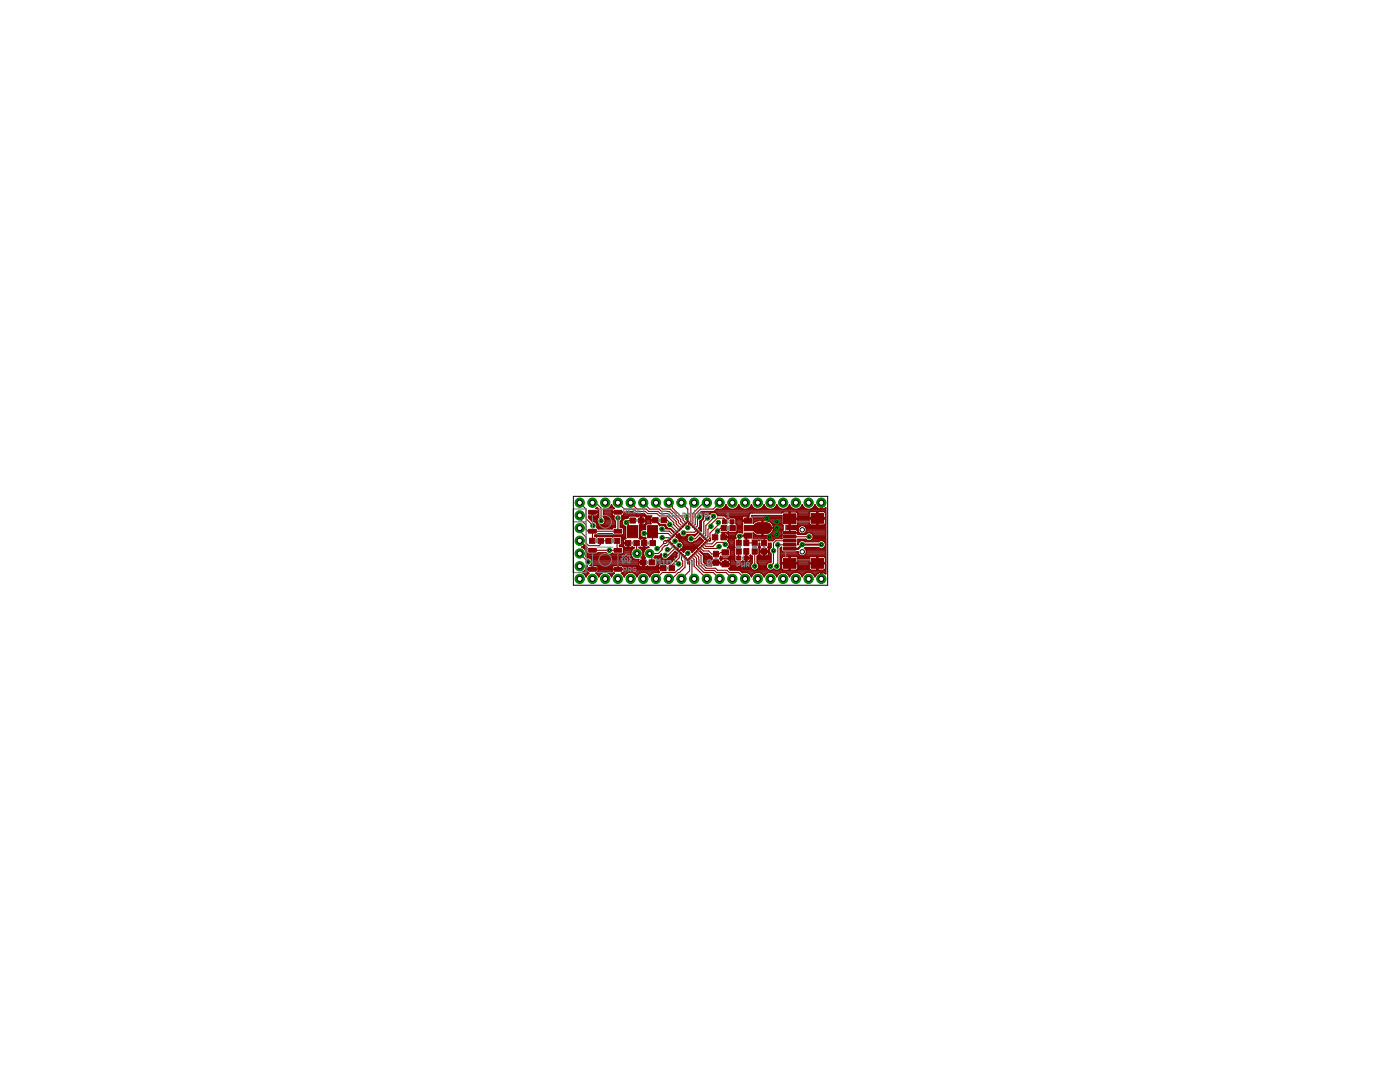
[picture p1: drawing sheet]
<svg xmlns="http://www.w3.org/2000/svg" width="279mm" height="216mm" viewBox="0 0 279 216" stroke-linecap="round" stroke-linejoin="round" font-family="sans-serif">
<g fill="#800000" stroke="#800000" stroke-width=".2">
<path d="M142.4 110h1v1.1h-1z"/>
<path d="M142.4 111.7h1v1.1h-1z"/>
<path d="M133.5 112.9h1.1v1h-1.1z"/>
<path d="M131.8 112.9h1.1v1h-1.1z"/>
<path d="M131.9 103.3h1.1v1h-1.1z"/>
<path d="M130.2 103.3h1.1v1h-1.1z"/>
<path d="M142.2 106.7h1.1v1h-1.1z"/>
<path d="M143.9 106.7h1.1v1h-1.1z"/>
<path d="M145.6 104.9h1.1v1h-1.1z"/>
<path d="M143.9 104.9h1.1v1h-1.1z"/>
<path d="M144.2 103.7h.8v.8h-.8z"/>
<path d="M145.7 103.7h.8v.8h-.8z"/>
<path d="M150.1 109.5h1v1.1h-1z"/>
<path d="M150.1 107.8h1v1.1h-1z"/>
<path d="M117.5 101.8h1.5v.8h-1.5z"/>
<path d="M117.5 105.6h1.5v.8h-1.5z"/>
<path d="M122.6 105.6h1.5v.8h-1.5z"/>
<path d="M122.6 101.8h1.5v.8h-1.5z"/>
<path d="M119.3 107.4h1.1v1h-1.1z"/>
<path d="M117.6 107.4h1.1v1h-1.1z"/>
<path d="M146.9 109.5h1v1.1h-1z"/>
<path d="M146.9 107.8h1v1.1h-1z"/>
<path d="M148.5 111h.8v.8h-.8z"/>
<path d="M147 111h.8v.8h-.8z"/>
<path d="M156.4 107.7h2.5v.5h-2.5z"/>
<path d="M156.4 108.5h2.5v.5h-2.5z"/>
<path d="M156.4 106.1h2.5v.5h-2.5z"/>
<path d="M156.4 106.8h2.5v.6h-2.5z"/>
<path d="M161.9 102.4h2.5v2h-2.5z"/>
<path d="M161.9 111.4h2.5v2h-2.5z"/>
<path d="M156.4 102.5h2.5v2h-2.5z"/>
<path d="M156.4 111.4h2.5v2h-2.5z"/>
<path d="M156.4 109.3h2.5v.5h-2.5z"/>
<path d="M148.4 107.8h1.1v1.1h-1.1z"/>
<path d="M148.4 109.5h1.1v1.1h-1.1z"/>
<path d="M152 107.8h1v1.1h-1z"/>
<path d="M152 109.5h1v1.1h-1z"/>
<path d="M125.2 104.9h2v2.4h-2z"/>
<path d="M129.2 104.9h2v2.4h-2z"/>
<path d="M127.4 103.4h1.1v1h-1.1z"/>
<path d="M125.7 103.4h1.1v1h-1.1z"/>
<path d="M128 107.9h1.1v1h-1.1z"/>
<path d="M129.7 107.9h1.1v1h-1.1z"/>
<path d="M124.8 107.9h1.1v1h-1.1z"/>
<path d="M126.5 107.9h1.1v1h-1.1z"/>
<path d="M127.8 111.7h1.1v1h-1.1z"/>
<path d="M129.5 111.7h1.1v1h-1.1z"/>
<path d="M148.5 103.4h1.5v1h-1.5z"/>
<path d="M148.5 106.4h1.5v1h-1.5z"/>
<path d="M148.5 104.9h2v1h-2z"/>
<path d="M137.3 111.6l.2 .2-.2 .2-.2-.2z"/>
<path d="M137.4 111.4l.2-.2 .2 .2-.2 .3z"/>
<path d="M137.8 111.1l.2-.2 .2 .2-.2 .2z"/>
<path d="M138.3 110.5l.2 .2-.2 .2-.2-.2z"/>
<path d="M138.7 110.2l.2 .2-.2 .2-.2-.2z"/>
<path d="M138.8 110l.2-.2 .3 .2-.3 .2z"/>
<path d="M139.2 109.7l.2-.2 .2 .2-.2 .2z"/>
<path d="M139.7 109.1l.3 .2-.3 .2-.2-.2z"/>
<path d="M140.1 108.8l.2 .2-.2 .2-.2-.2z"/>
<path d="M140.4 108.4l.3 .2-.3 .2-.2-.2z"/>
<path d="M140.6 108.3l.2-.2 .2 .2-.2 .2z"/>
<path d="M141.2 107.7l.2 .2-.2 .2-.3-.2z"/>
<path d="M140.6 107.6l.2-.2 .2 .2-.2 .2z"/>
<path d="M140.4 107l.3 .2-.3 .2-.2-.2z"/>
<path d="M140.1 106.6l.2 .2-.2 .3-.2-.3z"/>
<path d="M139.7 106.3l.3 .2-.3 .2-.2-.2z"/>
<path d="M139.2 106.2l.2-.3 .2 .3-.2 .2z"/>
<path d="M138.8 105.8l.2-.2 .3 .2-.3 .2z"/>
<path d="M138.7 105.2l.2 .3-.2 .2-.2-.2z"/>
<path d="M138.3 104.9l.2 .2-.2 .2-.2-.2z"/>
<path d="M137.8 104.7l.2-.2 .2 .2-.2 .2z"/>
<path d="M137.4 104.4l.2-.2 .2 .2-.2 .2z"/>
<path d="M137.3 103.8l.2 .2-.2 .2-.2-.2z"/>
<path d="M136.9 104.2l.2 .2-.2 .2-.2-.2z"/>
<path d="M136.6 104.5l.2 .2-.2 .2-.2-.2z"/>
<path d="M136.2 104.9l.2 .2-.2 .2-.2-.2z"/>
<path d="M135.6 105.5l.2-.3 .3 .3-.3 .2z"/>
<path d="M135.5 105.6l.2 .2-.2 .2-.2-.2z"/>
<path d="M135.1 105.9l.3 .3-.3 .2-.2-.2z"/>
<path d="M134.8 106.3l.2 .2-.2 .2-.2-.2z"/>
<path d="M134.5 106.6l.2 .2-.2 .3-.3-.3z"/>
<path d="M134.1 107l.2 .2-.2 .2-.2-.2z"/>
<path d="M133.7 107.4l.2 .2-.2 .2-.2-.2z"/>
<path d="M133.4 107.7l.2 .2-.2 .2-.2-.2z"/>
<path d="M133.7 108.1l.2 .2-.2 .2-.2-.2z"/>
<path d="M134.1 108.4l.2 .2-.2 .2-.2-.2z"/>
<path d="M134.2 109l.3-.2 .2 .2-.2 .2z"/>
<path d="M134.8 109.1l.2 .2-.2 .2-.2-.2z"/>
<path d="M135.1 109.5l.3 .2-.3 .2-.2-.2z"/>
<path d="M135.5 109.8l.2 .2-.2 .2-.2-.2z"/>
<path d="M135.6 110.4l.2-.2 .3 .2-.3 .2z"/>
<path d="M136.2 110.5l.2 .2-.2 .2-.2-.2z"/>
<path d="M136.6 110.9l.2 .2-.2 .2-.2-.2z"/>
<path d="M136.9 111.2l.2 .2-.2 .3-.2-.3z"/>
<path d="M122.6 113.2h1.5v.8h-1.5z"/>
<path d="M122.6 109.4h1.5v.8h-1.5z"/>
<path d="M117.5 109.4h1.5v.8h-1.5z"/>
<path d="M117.5 113.2h1.5v.8h-1.5z"/>
<path d="M120.9 107.4h1.1v1h-1.1z"/>
<path d="M122.6 107.4h1.1v1h-1.1z"/>
<path d="M144.1 109.7h1.3v1.1h-1.3z"/>
<path d="M144.1 112.1h1.3v1h-1.3z"/>
</g>
<path d="M150.8 104.5a3.7 3.7 0 0 1 2.5-.2 1.1 1.1 0 0 1 .7 1.3 1.1 1.1 0 0 1-1.1 .9h-1.5a1.1 1.1 0 0 1-1-.8 1.1 1.1 0 0 1 .4-1.2z" fill-rule="evenodd" fill="#800000" stroke="#800000" stroke-width=".2"/>
<g fill="#800000" stroke="#800000" stroke-width=".25">
<path d="M143.8 112.5v.2z"/>
<path d="M143.8 112.5h.8z"/>
<path d="M144.6 112.5v.2z"/>
<path d="M143.8 112.7h.8z"/>
<path d="M128 111.3h.3z"/>
<path d="M128.1 111.1l-.1 .2z"/>
<path d="M128.3 110.7l-.2 .4z"/>
<path d="M128.3 110.2v.5z"/>
<path d="M128.1 109.7l.2 .5z"/>
<path d="M127.8 109.4l.3 .3z"/>
<path d="M127.5 109.3l.3 .1z"/>
<path d="M127.5 109.2h.3z"/>
<path d="M127.8 109.2h.2z"/>
<path d="M128 109.2h.4z"/>
<path d="M128.4 108.5v.7z"/>
<path d="M128.4 108.5h.3z"/>
<path d="M128.7 108.5v.7z"/>
<path d="M128.7 109.2h.5z"/>
<path d="M129.4 109.1l.1 .1z"/>
<path d="M129.4 109.2h.1z"/>
<path d="M129 109.4l.4-.2z"/>
<path d="M129 109.4l-.4 .3z"/>
<path d="M128.6 109.7l-.2 .5z"/>
<path d="M128.4 110.2v.5z"/>
<path d="M128.4 110.7l.2 .4z"/>
<path d="M128.6 111.1l.2 .2z"/>
<path d="M128.5 111.3h.3z"/>
<path d="M128.5 111.3v.8z"/>
<path d="M128.3 112.1h.2z"/>
<path d="M128.3 111.3v.8z"/>
<path d="M131.5 104.6l.1 .1z"/>
<path d="M131.6 104.5l.2 .2z"/>
<path d="M131.8 104.7h1z"/>
<path d="M132.8 104.7v.1z"/>
<path d="M132.8 104.8l.2 .3z"/>
<path d="M133 105.1l.2 .3z"/>
<path d="M133.2 105.4l.3 .1z"/>
<path d="M133.5 105.5h.3z"/>
<path d="M133.8 105.5l.6 .6z"/>
<path d="M134.4 106.1l.2 .2z"/>
<path d="M134 105.8l.4 .4z"/>
<path d="M133.8 105.5l.2 .3z"/>
<path d="M132.9 105.5h.9z"/>
<path d="M132.8 105.1l.1 .3z"/>
<path d="M132.6 104.9l.2 .2z"/>
<path d="M132.2 104.8l.4 .1z"/>
<path d="M131.9 104.8h.3z"/>
<path d="M131.6 104.9l.3-.1z"/>
<path d="M131.6 104.7v.2z"/>
<path d="M143 112.1v.3z"/>
<path d="M143 112.1h.7z"/>
<path d="M143.7 112.1v.3z"/>
<path d="M143 112.4h.7z"/>
<path d="M119.2 105l-.1 .3z"/>
<path d="M119.2 104.7v.3z"/>
<path d="M119 104.4l.2 .3z"/>
<path d="M118.8 104.2l.2 .2z"/>
<path d="M118.5 104.1l.3 .1z"/>
<path d="M118.2 104.1h.3z"/>
<path d="M117.5 103.3l.7 .8z"/>
<path d="M117.5 103v.3z"/>
<path d="M117.5 103h.7z"/>
<path d="M118.2 102.3v.7z"/>
<path d="M118.2 102.3h.1z"/>
<path d="M118.3 102.3v.7z"/>
<path d="M118.3 103h.7z"/>
<path d="M119 103h.1z"/>
<path d="M119.1 103l.1-.1z"/>
<path d="M119.4 102.7l-.1 .1z"/>
<path d="M119.4 102.6v.1z"/>
<path d="M119.4 102.3v.3z"/>
<path d="M118.3 102.3h1.1z"/>
<path d="M118.3 102.2v.1z"/>
<path d="M118.3 102.2h1.1z"/>
<path d="M119.4 101.8v.4z"/>
<path d="M119.4 101.7v.1z"/>
<path d="M119.3 101.6l.1 .1z"/>
<path d="M119.1 101.5h.1z"/>
<path d="M119 101.5h.1z"/>
<path d="M118.9 101.5h.1z"/>
<path d="M119 101.4l.1-.1z"/>
<path d="M119.1 101.3l.4 .3z"/>
<path d="M119.5 101.6v1.6z"/>
<path d="M119.3 103.4l.2-.2z"/>
<path d="M119.3 103.4l-.2 .3z"/>
<path d="M119.1 103.7v.4z"/>
<path d="M119.1 104.1l.2 .3z"/>
<path d="M119.3 104.4l.2 .2z"/>
<path d="M119.5 104.6l.3 .1z"/>
<path d="M119.8 104.7h.3z"/>
<path d="M120.1 104.7l.3-.1z"/>
<path d="M120.4 104.6l.2-.2z"/>
<path d="M120.8 104.1l-.2 .3z"/>
<path d="M120.8 103.7v.4z"/>
<path d="M120.6 103.4l.2 .3z"/>
<path d="M120.4 103.2l.2 .2z"/>
<path d="M120.4 101.6v1.6z"/>
<path d="M120.5 101.6h.5z"/>
<path d="M121 101.6l.5-.2z"/>
<path d="M121.5 101.4l.4-.4z"/>
<path d="M122 100.7l-.1 .3z"/>
<path d="M122 100.7l.2 .3z"/>
<path d="M122.2 101l.4 .4z"/>
<path d="M122.5 101.5h.1z"/>
<path d="M122.3 101.5h.1z"/>
<path d="M122.2 101.6l.1-.1z"/>
<path d="M122.2 101.7v.1z"/>
<path d="M122.2 101.8v.4z"/>
<path d="M122.2 102.2h1.1z"/>
<path d="M123.3 102.2v.1z"/>
<path d="M122.2 102.3h1.1z"/>
<path d="M122.2 102.3v.3z"/>
<path d="M122.2 102.6v.1z"/>
<path d="M122.2 102.8l.1 .1z"/>
<path d="M122.3 102.9l.1 .1z"/>
<path d="M122.6 103l-.1 .2z"/>
<path d="M122.5 103.2v.3z"/>
<path d="M122.5 103.5l.1 .3z"/>
<path d="M122.6 103.8l.2 .2z"/>
<path d="M122.8 104v1.3z"/>
<path d="M122.4 105.3h.4z"/>
<path d="M122.4 105.3l-.2 .2z"/>
<path d="M119.4 105.5h2.8z"/>
<path d="M119.1 105.3l.3 .2z"/>
<path d="M124.1 103.5l-.1 .3z"/>
<path d="M124.1 103.2v.3z"/>
<path d="M124 103l.1 .2z"/>
<path d="M124.1 103h.1z"/>
<path d="M124.2 103l.1-.1z"/>
<path d="M124.5 102.6l-.1 .1z"/>
<path d="M124.5 102.3v.3z"/>
<path d="M123.4 102.3h1.1z"/>
<path d="M123.4 102.2v.1z"/>
<path d="M123.4 102.2h1.1z"/>
<path d="M124.5 102.1h.3z"/>
<path d="M124.8 102.1h1.5z"/>
<path d="M126.3 102.1l.4 .4z"/>
<path d="M126.7 102.5h.4z"/>
<path d="M127.1 102.5h1.5z"/>
<path d="M128.6 102.5l.5 .5z"/>
<path d="M129.1 103h.4z"/>
<path d="M129.5 103h.6z"/>
<path d="M129.9 103.1l.1-.1z"/>
<path d="M129.9 103.3v.4z"/>
<path d="M129.9 103.7h.8z"/>
<path d="M130.7 103.7v.2z"/>
<path d="M129.9 103.9h.8z"/>
<path d="M129.9 103.9v.5z"/>
<path d="M129.9 104.4v.1z"/>
<path d="M129.1 104.5h.8z"/>
<path d="M128.8 104.7l.3-.2z"/>
<path d="M128.8 104.7v1z"/>
<path d="M128.7 105.6l.1 .1z"/>
<path d="M128.4 105.6h.3z"/>
<path d="M128.1 105.7l.3-.1z"/>
<path d="M127.8 106l.3-.3z"/>
<path d="M127.8 106l-.1 .3z"/>
<path d="M127.7 106.3v.3z"/>
<path d="M127.7 106.6l.1 .3z"/>
<path d="M127.8 106.9l.3 .2z"/>
<path d="M128.1 107.1l.3 .2z"/>
<path d="M128.4 107.3h.3z"/>
<path d="M128.7 107.3l.1-.1z"/>
<path d="M128.8 107.2v.2z"/>
<path d="M128.7 107.5h.2z"/>
<path d="M128.7 107.5v.7z"/>
<path d="M128.4 108.2h.3z"/>
<path d="M128.4 107.5v.7z"/>
<path d="M128 107.5h.4z"/>
<path d="M127.8 107.5h.2z"/>
<path d="M127.6 107.5h.2z"/>
<path d="M127.6 104.7v2.7z"/>
<path d="M127.6 104.7h.2z"/>
<path d="M127.8 104v.7z"/>
<path d="M127.8 104h.3z"/>
<path d="M128.1 104v.7z"/>
<path d="M128.1 104.7h.5z"/>
<path d="M128.6 104.7h.1z"/>
<path d="M128.8 104.6v.1z"/>
<path d="M128.9 104v.4z"/>
<path d="M128.1 104h.8z"/>
<path d="M128.1 103.7v.3z"/>
<path d="M128.1 103.7h.8z"/>
<path d="M128.9 103.3v.4z"/>
<path d="M128.9 103.2v.1z"/>
<path d="M128.7 103l.1 .1z"/>
<path d="M128.6 103h.1z"/>
<path d="M128.1 103h.5z"/>
<path d="M128.1 103v.7z"/>
<path d="M127.8 103.7h.3z"/>
<path d="M127.8 103v.7z"/>
<path d="M127.4 103h.4z"/>
<path d="M127.2 103.1l.1-.1z"/>
<path d="M127 103l.1 .1z"/>
<path d="M125.6 103h1.4z"/>
<path d="M125.6 103l-.3 .2z"/>
<path d="M125.3 103.2v.2z"/>
<path d="M125.2 103.4h.1z"/>
<path d="M124.8 103.4h.3z"/>
<path d="M124.5 103.6l.3-.2z"/>
<path d="M124.5 103.6l-.2 .2z"/>
<path d="M124.3 103.8l-.1 .3z"/>
<path d="M124.2 104.1v.3z"/>
<path d="M124.2 104.4l.1 .3z"/>
<path d="M124.3 104.7l.2 .3z"/>
<path d="M124.5 105l.3 .1z"/>
<path d="M124.9 105.1v2.3z"/>
<path d="M124.8 107.5h.1z"/>
<path d="M124.7 107.5h.1z"/>
<path d="M124.6 107.6l.1-.1z"/>
<path d="M124.5 107.7l-.1 .1z"/>
<path d="M124.4 107.8v.4z"/>
<path d="M124.4 108.2h.8z"/>
<path d="M125.2 108.2v.3z"/>
<path d="M124.4 108.5h.8z"/>
<path d="M124.4 108.5v.4z"/>
<path d="M124.5 109.1l.1 .1z"/>
<path d="M124.7 109.2h.1z"/>
<path d="M124.8 109.2h.4z"/>
<path d="M125.2 108.5v.7z"/>
<path d="M125.2 108.5h.3z"/>
<path d="M125.5 108.5v.7z"/>
<path d="M125.5 109.2h.5z"/>
<path d="M126.2 109.1l.1 .1z"/>
<path d="M126.3 109.2h.3z"/>
<path d="M126.6 109.2v.1z"/>
<path d="M126.4 109.4l.2-.1z"/>
<path d="M126.4 109.4l-.3 .3z"/>
<path d="M126.1 109.7l-.2 .5z"/>
<path d="M125.9 110.2v.5z"/>
<path d="M125.9 110.7l.2 .4z"/>
<path d="M126.1 111.1l.3 .4z"/>
<path d="M126.4 111.5l.5 .2z"/>
<path d="M126.9 111.7h.5z"/>
<path d="M127.4 111.7l.1-.1z"/>
<path d="M127.5 111.7v.4z"/>
<path d="M127.5 112.1h.8z"/>
<path d="M128.3 112.1v.2z"/>
<path d="M127.5 112.3h.8z"/>
<path d="M127.5 112.3v.5z"/>
<path d="M127.5 112.9h.1z"/>
<path d="M127.6 112.9v.1z"/>
<path d="M127.7 113.1h.1z"/>
<path d="M127.8 113.1h.5z"/>
<path d="M128.3 112.3v.8z"/>
<path d="M128.3 112.3h.2z"/>
<path d="M128.5 112.3v.8z"/>
<path d="M128.5 113.1h.5z"/>
<path d="M129 113.1h.1z"/>
<path d="M129.2 112.9v.1z"/>
<path d="M129.2 112.9l.2 .2z"/>
<path d="M129.4 113.1h1.4z"/>
<path d="M130.8 113.1l.2-.2z"/>
<path d="M131 111.6v1.3z"/>
<path d="M130.8 111.3l.2 .3z"/>
<path d="M130.6 111.3h.2z"/>
<path d="M130.6 111.2v.1z"/>
<path d="M130.6 111.2l.1-.1z"/>
<path d="M130.8 110.9l-.1 .2z"/>
<path d="M130.8 110.9h.8z"/>
<path d="M131.9 110.6l-.3 .3z"/>
<path d="M131.9 110.6l.1-.1z"/>
<path d="M132 110.5l-.1 .1z"/>
<path d="M131.9 110.6v.4z"/>
<path d="M131.9 111l.2 .3z"/>
<path d="M132.1 111.3l.2 .2z"/>
<path d="M132.3 111.5l.3 .1z"/>
<path d="M132.6 111.6h.3z"/>
<path d="M132.9 111.6l.3-.1z"/>
<path d="M133.4 111.3l-.2 .2z"/>
<path d="M133.5 111.3l.3-.3z"/>
<path d="M133.8 111l1-1z"/>
<path d="M134.8 110l.2 .3z"/>
<path d="M135 110.3l.1 .1z"/>
<path d="M135.3 110.3l-.2 .1z"/>
<path d="M135.1 110.5v-.1z"/>
<path d="M135.1 110.5v.4z"/>
<path d="M135.1 110.9v.2z"/>
<path d="M135.1 111.1l-.4 .4z"/>
<path d="M134.7 111.5l-.3 .3z"/>
<path d="M134.4 111.8l-.7 .7z"/>
<path d="M133.4 112.5h.3z"/>
<path d="M133.4 112.5l-.2 .1z"/>
<path d="M133.1 112.5l.1 .1z"/>
<path d="M133 112.5h.1z"/>
<path d="M132.5 112.5h.5z"/>
<path d="M132.5 112.5v.7z"/>
<path d="M132.2 113.2h.3z"/>
<path d="M132.2 112.5v.7z"/>
<path d="M131.8 112.5h.4z"/>
<path d="M131.7 112.5h.1z"/>
<path d="M131.6 112.6l.1-.1z"/>
<path d="M131.5 112.6v.1z"/>
<path d="M131.5 112.7l-.1 .1z"/>
<path d="M131.4 112.8v.4z"/>
<path d="M131.4 113.2h.8z"/>
<path d="M132.2 113.2v.3z"/>
<path d="M131.4 113.5h.8z"/>
<path d="M131.4 113.5v.4z"/>
<path d="M131.5 114v.1z"/>
<path d="M131.6 114.2l-.2 .1z"/>
<path d="M131.2 114.2l.2 .1z"/>
<path d="M130.7 114.2h.5z"/>
<path d="M130.2 114.4l.5-.2z"/>
<path d="M130.2 114.4l-.4 .4z"/>
<path d="M129.8 114.8l-.2 .3z"/>
<path d="M129.5 114.8l.1 .3z"/>
<path d="M129.1 114.4l.4 .4z"/>
<path d="M128.7 114.2l.4 .2z"/>
<path d="M128.1 114.2h.6z"/>
<path d="M127.6 114.4l.5-.2z"/>
<path d="M127.6 114.4l-.3 .4z"/>
<path d="M127.3 114.8l-.2 .3z"/>
<path d="M127 114.8l.1 .3z"/>
<path d="M126.6 114.4l.4 .4z"/>
<path d="M126.1 114.2l.5 .2z"/>
<path d="M125.6 114.2h.5z"/>
<path d="M125.1 114.4l.5-.2z"/>
<path d="M125.1 114.4l-.4 .4z"/>
<path d="M124.7 114.8l-.1 .3z"/>
<path d="M124.4 114.8l.2 .3z"/>
<path d="M124.1 114.4l.3 .4z"/>
<path d="M124 114.4h.1z"/>
<path d="M124.1 114.4l.1-.1z"/>
<path d="M124.4 114.2l-.1 .1z"/>
<path d="M124.5 113.7v.3z"/>
<path d="M123.4 113.7h1.1z"/>
<path d="M123.4 113.5v.2z"/>
<path d="M123.4 113.5h1.1z"/>
<path d="M124.5 113.2v.3z"/>
<path d="M124.4 113v.1z"/>
<path d="M124.1 112.9h.1z"/>
<path d="M123.4 112.9h.7z"/>
<path d="M123.4 112.9v.6z"/>
<path d="M123.3 113.5h.1z"/>
<path d="M123.3 112.9v.6z"/>
<path d="M122.5 112.9h.8z"/>
<path d="M122.2 113l.1-.1z"/>
<path d="M122.2 113v.1z"/>
<path d="M122.2 113.2v.3z"/>
<path d="M122.2 113.5h1.1z"/>
<path d="M123.3 113.5v.2z"/>
<path d="M122.2 113.7h1.1z"/>
<path d="M122.2 113.7v.3z"/>
<path d="M122.2 114.2l.1 .1z"/>
<path d="M122.5 114.4h.1z"/>
<path d="M122.6 114.4l-.4 .4z"/>
<path d="M122.2 114.8l-.2 .3z"/>
<path d="M121.9 114.8l.1 .3z"/>
<path d="M121.5 114.4l.4 .4z"/>
<path d="M121 114.2l.5 .2z"/>
<path d="M120.5 114.2h.5z"/>
<path d="M120 114.4l.5-.2z"/>
<path d="M120 114.4l-.3 .4z"/>
<path d="M119.7 114.8l-.2 .3z"/>
<path d="M119.4 114.8l.1 .3z"/>
<path d="M119 114.4l.4 .4z"/>
<path d="M118.9 114.4h.1z"/>
<path d="M119 114.4l.1-.1z"/>
<path d="M119.3 114.2l-.1 .1z"/>
<path d="M119.4 114.1l-.1 .1z"/>
<path d="M119.4 113.7v.3z"/>
<path d="M118.3 113.7h1.1z"/>
<path d="M118.3 113.5v.2z"/>
<path d="M118.3 113.5h1.1z"/>
<path d="M119.4 113.2v.3z"/>
<path d="M119.3 113l.1 .1z"/>
<path d="M119 112.9h.1z"/>
<path d="M118.3 112.9h.7z"/>
<path d="M118.3 112.9v.6z"/>
<path d="M118.2 113.5h.1z"/>
<path d="M118.2 112.9v.6z"/>
<path d="M117.8 112.9h.4z"/>
<path d="M117.8 112.8l.3-.2z"/>
<path d="M118.2 112.3l-.1 .3z"/>
<path d="M118.2 112v.3z"/>
<path d="M118.1 111.7l.1 .3z"/>
<path d="M117.8 111.4l.3 .3z"/>
<path d="M117.5 111.3l.3 .1z"/>
<path d="M117.2 111.3h.3z"/>
<path d="M116.9 111l.3 .3z"/>
<path d="M117 110.7l-.1 .3z"/>
<path d="M117 110.2v.5z"/>
<path d="M116.8 109.7l.2 .5z"/>
<path d="M116.4 109.3l.4 .4z"/>
<path d="M116.1 109.2l.3 .1z"/>
<path d="M116.1 109.2l.1-.1z"/>
<path d="M116.2 109.1l.2-.1z"/>
<path d="M116.4 109l.2-.1z"/>
<path d="M116.7 108.8l-.1 .1z"/>
<path d="M116.7 108.8l.3 .3z"/>
<path d="M117 109.1l.1 .1z"/>
<path d="M117.1 109.3v1z"/>
<path d="M117.1 110.3l.2 .3z"/>
<path d="M117.3 110.6h1.8z"/>
<path d="M119.1 110.6l.3-.3z"/>
<path d="M119.4 110.3h1.5z"/>
<path d="M120.9 110.3l.3 .2z"/>
<path d="M121.2 110.5l.3 .1z"/>
<path d="M121.5 110.6h.3z"/>
<path d="M121.8 110.6l.3-.1z"/>
<path d="M122.2 110.4l-.1 .1z"/>
<path d="M122.2 110.4l.2 .2z"/>
<path d="M122.4 110.6h1.8z"/>
<path d="M124.2 110.6l.3-.3z"/>
<path d="M124.5 109.3v1z"/>
<path d="M124.2 109.1l.3 .2z"/>
<path d="M123.6 109.1h.6z"/>
<path d="M123.6 108.8v.3z"/>
<path d="M123.6 108.8h.2z"/>
<path d="M123.8 108.8l.3-.2z"/>
<path d="M124.1 107.3v1.3z"/>
<path d="M123.8 107l.3 .3z"/>
<path d="M122.4 107h1.4z"/>
<path d="M122.4 107l-.1 .2z"/>
<path d="M122.2 107l.1 .2z"/>
<path d="M120.7 107h1.5z"/>
<path d="M119.2 107h1.4z"/>
<path d="M119 107.2l.2-.2z"/>
<path d="M118.9 107l.1 .2z"/>
<path d="M118.7 107h.2z"/>
<path d="M118.7 106.8v.2z"/>
<path d="M118.7 106.8h.4z"/>
<path d="M119.1 106.8l.3-.2z"/>
<path d="M119.4 106.5h2.8z"/>
<path d="M122.2 106.6l.2 .2z"/>
<path d="M122.4 106.8h1.8z"/>
<path d="M124.2 106.8l.3-.2z"/>
<path d="M124.5 105.5v1.1z"/>
<path d="M124.2 105.3l.3 .2z"/>
<path d="M123.8 105.3h.4z"/>
<path d="M123.8 104v1.3z"/>
<path d="M123.8 104l.2-.2z"/>
<path d="M117.2 113l-.1 .1z"/>
<path d="M117.1 113.2v.3z"/>
<path d="M117.1 113.5h1.1z"/>
<path d="M118.2 113.5v.2z"/>
<path d="M117.1 113.7h1.1z"/>
<path d="M117.1 113.7v.3z"/>
<path d="M117.2 114.2v.1z"/>
<path d="M117.3 114.3l.1 .1z"/>
<path d="M117.4 114.4h.1z"/>
<path d="M117.5 114.4l-.4 .4z"/>
<path d="M117.1 114.8l-.1 .3z"/>
<path d="M116.8 114.8l.2 .3z"/>
<path d="M116.4 114.4l.4 .4z"/>
<path d="M116.1 114.2l.3 .2z"/>
<path d="M116.1 114.2l.3-.1z"/>
<path d="M116.4 114.1l.4-.4z"/>
<path d="M117 113.2l-.2 .5z"/>
<path d="M117 112.9v.3z"/>
<path d="M117 112.9h.2z"/>
<path d="M149 110.6v.7z"/>
<path d="M148.9 111.3h.1z"/>
<path d="M148.9 110.6v.7z"/>
<path d="M148.8 110.2v.4z"/>
<path d="M148.8 110.2h.3z"/>
<path d="M149.1 110.2v.4z"/>
<path d="M143.3 101.6h.6z"/>
<path d="M143.9 101.6l.5-.2z"/>
<path d="M144.4 101.4l.3-.4z"/>
<path d="M144.9 100.7l-.2 .3z"/>
<path d="M144.9 100.7l.1 .3z"/>
<path d="M145 101l.4 .4z"/>
<path d="M145.4 101.4l.5 .2z"/>
<path d="M145.9 101.6h.5z"/>
<path d="M146.4 101.6l.5-.2z"/>
<path d="M146.9 101.4l.4-.4z"/>
<path d="M147.4 100.7l-.1 .3z"/>
<path d="M147.4 100.7l.2 .3z"/>
<path d="M147.6 101l.3 .4z"/>
<path d="M147.9 101.4l.5 .2z"/>
<path d="M148.4 101.6h.5z"/>
<path d="M148.9 101.6l.5-.2z"/>
<path d="M149.4 101.4l.4-.4z"/>
<path d="M150 100.7l-.2 .3z"/>
<path d="M150 100.7l.1 .3z"/>
<path d="M150.1 101l.4 .4z"/>
<path d="M150.5 101.4l.5 .2z"/>
<path d="M151 101.6h.5z"/>
<path d="M151.5 101.6l.5-.2z"/>
<path d="M152.3 101l-.3 .4z"/>
<path d="M152.5 100.7l-.2 .3z"/>
<path d="M152.5 100.7l.2 .3z"/>
<path d="M152.7 101l.3 .4z"/>
<path d="M153 101.4l.5 .2z"/>
<path d="M153.5 101.6h.5z"/>
<path d="M154 101.6l.5-.2z"/>
<path d="M154.9 101l-.4 .4z"/>
<path d="M155 100.7l-.1 .3z"/>
<path d="M155 100.7l.2 .3z"/>
<path d="M155.2 101l.4 .4z"/>
<path d="M155.6 101.4l.4 .2z"/>
<path d="M156 101.6h.6z"/>
<path d="M156.6 101.6l.5-.2z"/>
<path d="M157.4 101l-.3 .4z"/>
<path d="M157.6 100.7l-.2 .3z"/>
<path d="M157.6 100.7l.1 .3z"/>
<path d="M157.7 101l.4 .4z"/>
<path d="M158.1 101.4l.5 .2z"/>
<path d="M158.6 101.6h.5z"/>
<path d="M159.1 101.6l.5-.2z"/>
<path d="M160 101l-.4 .4z"/>
<path d="M160.1 100.7l-.1 .3z"/>
<path d="M160.1 100.7l.2 .3z"/>
<path d="M160.3 101l.3 .4z"/>
<path d="M160.6 101.4l.5 .2z"/>
<path d="M161.1 101.6h.5z"/>
<path d="M161.6 101.6l.5-.2z"/>
<path d="M162.5 101l-.4 .4z"/>
<path d="M162.6 100.7l-.1 .3z"/>
<path d="M162.6 100.7l.1 .1z"/>
<path d="M162.7 100.8l.1 .2z"/>
<path d="M162.8 101l.1 .2z"/>
<path d="M162.9 101.2l.1 .1z"/>
<path d="M163 101.3l.2 .1z"/>
<path d="M163.2 101.4l.2 .1z"/>
<path d="M163.4 101.5l.2 .1z"/>
<path d="M163.6 101.6h.2z"/>
<path d="M163.8 100.4v1.2z"/>
<path d="M163.8 100.4h.2z"/>
<path d="M164 100.4v1.2z"/>
<path d="M164 101.6h.2z"/>
<path d="M164.2 101.6l.2-.1z"/>
<path d="M164.4 101.5l.2-.1z"/>
<path d="M164.6 101.4l.2-.1z"/>
<path d="M164.8 101.3v13.2z"/>
<path d="M164.6 114.4l.2 .1z"/>
<path d="M164.4 114.3l.2 .1z"/>
<path d="M164.2 114.2l.2 .1z"/>
<path d="M164 114.2h.2z"/>
<path d="M164 114.2v1.2z"/>
<path d="M163.8 115.4h.2z"/>
<path d="M163.8 114.2v1.2z"/>
<path d="M163.6 114.2h.2z"/>
<path d="M163.4 114.3l.2-.1z"/>
<path d="M163.2 114.4l.2-.1z"/>
<path d="M163 114.5l.2-.1z"/>
<path d="M163 114.5l-.1 .2z"/>
<path d="M162.9 114.7l-.1 .1z"/>
<path d="M162.8 114.8l-.1 .2z"/>
<path d="M162.7 115l-.1 .1z"/>
<path d="M162.5 114.8l.1 .3z"/>
<path d="M162.1 114.4l.4 .4z"/>
<path d="M161.6 114.2l.5 .2z"/>
<path d="M161.1 114.2h.5z"/>
<path d="M160.6 114.4l.5-.2z"/>
<path d="M160.6 114.4l-.3 .4z"/>
<path d="M160.3 114.8l-.2 .3z"/>
<path d="M160 114.8l.1 .3z"/>
<path d="M159.6 114.4l.4 .4z"/>
<path d="M159.1 114.2l.5 .2z"/>
<path d="M158.6 114.2h.5z"/>
<path d="M158.1 114.4l.5-.2z"/>
<path d="M158.1 114.4l-.4 .4z"/>
<path d="M157.7 114.8l-.1 .3z"/>
<path d="M157.4 114.8l.2 .3z"/>
<path d="M157.1 114.4l.3 .4z"/>
<path d="M156.6 114.2l.5 .2z"/>
<path d="M156 114.2h.6z"/>
<path d="M155.6 114.4l.4-.2z"/>
<path d="M155.6 114.4l-.4 .4z"/>
<path d="M155.2 114.8l-.2 .3z"/>
<path d="M154.9 114.8l.1 .3z"/>
<path d="M154.5 114.4l.4 .4z"/>
<path d="M154 114.2l.5 .2z"/>
<path d="M153.5 114.2h.5z"/>
<path d="M153 114.4l.5-.2z"/>
<path d="M153 114.4l-.3 .4z"/>
<path d="M152.7 114.8l-.2 .3z"/>
<path d="M152.3 114.8l.2 .3z"/>
<path d="M152 114.4l.3 .4z"/>
<path d="M151.5 114.2l.5 .2z"/>
<path d="M151 114.2h.5z"/>
<path d="M150.5 114.4l.5-.2z"/>
<path d="M150.5 114.4l-.4 .4z"/>
<path d="M150.1 114.8l-.1 .3z"/>
<path d="M149.8 114.8l.2 .3z"/>
<path d="M149.4 114.4l.4 .4z"/>
<path d="M148.9 114.2l.5 .2z"/>
<path d="M148.4 114.2h.5z"/>
<path d="M148.2 114.3l.2-.1z"/>
<path d="M147.6 113.8l.6 .5z"/>
<path d="M147.2 113.8h.4z"/>
<path d="M145.7 113.8h1.5z"/>
<path d="M145.5 113.5l.2 .3z"/>
<path d="M145.6 113.4l.1-.1z"/>
<path d="M145.8 112.7v.5z"/>
<path d="M144.9 112.7h.9z"/>
<path d="M144.9 112.5v.2z"/>
<path d="M144.9 112.5h.9z"/>
<path d="M145.8 112v.5z"/>
<path d="M145.7 111.9l.1 .1z"/>
<path d="M145.6 111.8h.1z"/>
<path d="M145.5 111.7l.1 .1z"/>
<path d="M144.9 111.7h.5z"/>
<path d="M144.9 111.7v.8z"/>
<path d="M144.6 112.5h.3z"/>
<path d="M144.6 111.7v.8z"/>
<path d="M144 111.7h.6z"/>
<path d="M143.9 111.7h.1z"/>
<path d="M143.8 111.8l.1-.1z"/>
<path d="M143.8 111.7v.1z"/>
<path d="M143.7 111.5l.1 .1z"/>
<path d="M143.6 111.4l.2-.1z"/>
<path d="M143.8 111v.3z"/>
<path d="M143.8 111l.1 .1z"/>
<path d="M143.9 111.1h1.6z"/>
<path d="M145.8 110.9l-.3 .2z"/>
<path d="M145.8 109.6v1.3z"/>
<path d="M145.5 109.3l.3 .3z"/>
<path d="M145.2 109.3h.3z"/>
<path d="M145.2 109.3l.2-.2z"/>
<path d="M145.6 108.8l-.2 .3z"/>
<path d="M145.6 108.5v.3z"/>
<path d="M145.4 108.2l.2 .3z"/>
<path d="M145.2 108l.2 .2z"/>
<path d="M145.4 107.3v.5z"/>
<path d="M144.5 107.3h.9z"/>
<path d="M144.5 107.1v.2z"/>
<path d="M144.5 107.1h.9z"/>
<path d="M145.4 106.7v.4z"/>
<path d="M145.3 106.6l.1 .1z"/>
<path d="M145.1 106.3l.1 .1z"/>
<path d="M145 106.3h.1z"/>
<path d="M144.5 106.3h.5z"/>
<path d="M144.5 106.3v.8z"/>
<path d="M144.3 107.1h.2z"/>
<path d="M144.3 106.3v.8z"/>
<path d="M144 106.3h.3z"/>
<path d="M144 106.3h1.2z"/>
<path d="M145.3 106.1l-.1 .2z"/>
<path d="M145.3 106.1l.2 .2z"/>
<path d="M145.5 106.3h1.4z"/>
<path d="M147.1 106l-.2 .3z"/>
<path d="M147.1 104.7v1.3z"/>
<path d="M146.9 104.5l.2 .2z"/>
<path d="M146.9 103.5v1z"/>
<path d="M146.6 103.3l.3 .2z"/>
<path d="M145.5 103.3h1.1z"/>
<path d="M145.5 103.3l-.2 .2z"/>
<path d="M145.1 103.3l.2 .2z"/>
<path d="M145 103.3h.1z"/>
<path d="M144.8 103.1l.2 .2z"/>
<path d="M144.6 102.9l.2 .2z"/>
<path d="M144.2 102.9h.4z"/>
<path d="M143.2 102.9h1z"/>
<path d="M143.1 102.5l.1 .3z"/>
<path d="M142.9 102.3l.2 .2z"/>
<path d="M142.6 102.2l.3 .1z"/>
<path d="M142.2 102.2h.4z"/>
<path d="M141.9 102.3l.3-.1z"/>
<path d="M141.9 102.3l-.2 .2z"/>
<path d="M141.7 102.5l-.1 .1z"/>
<path d="M141.4 102.5l.2 .1z"/>
<path d="M141.1 102.5h.3z"/>
<path d="M140.8 102.7l.3-.2z"/>
<path d="M140.8 102.7l-.3 .2z"/>
<path d="M140.5 102.9l-.1 .3z"/>
<path d="M140.4 103.2v.3z"/>
<path d="M140 103.9l.4-.4z"/>
<path d="M140 103.9v.4z"/>
<path d="M140 104.3v1.7z"/>
<path d="M139.9 105.9l.1 .1z"/>
<path d="M139.8 105.8l.1 .1z"/>
<path d="M139.8 105.8l-.2 .1z"/>
<path d="M139.6 105.6l.2 .2z"/>
<path d="M139.4 105.4l.2 .2z"/>
<path d="M139.7 105.1l-.3 .3z"/>
<path d="M139.7 104v1.1z"/>
<path d="M139.7 104l.3-.2z"/>
<path d="M140 103.8l.2-.2z"/>
<path d="M140.3 103.3l-.1 .3z"/>
<path d="M140.3 103v.3z"/>
<path d="M140.2 102.7l.1 .3z"/>
<path d="M140 102.4l.2 .3z"/>
<path d="M139.7 102.3l.3 .1z"/>
<path d="M139.7 102.3l.3-.2z"/>
<path d="M140 102.1h2.1z"/>
<path d="M142.1 102.1h.4z"/>
<path d="M143.1 101.5l-.6 .6z"/>
<path d="M143.1 101.5l.2 .1z"/>
<path d="M160.9 105.6v.3z"/>
<path d="M160.8 105.2l.1 .4z"/>
<path d="M160.6 105l.2 .2z"/>
<path d="M160.3 104.9l.3 .1z"/>
<path d="M159.9 104.9h.4z"/>
<path d="M159.6 105l.3-.1z"/>
<path d="M159.6 105l-.2 .2z"/>
<path d="M159.4 105.2l-.1 .4z"/>
<path d="M159.3 105.6v.3z"/>
<path d="M159.3 105.9l.1 .3z"/>
<path d="M159.4 106.2l.2 .2z"/>
<path d="M159.6 106.4l.3 .2z"/>
<path d="M159.9 106.6h.4z"/>
<path d="M160.3 106.6l.3-.2z"/>
<path d="M160.6 106.4l.2-.2z"/>
<path d="M160.9 105.9l-.1 .3z"/>
<path d="M160.9 109.9v.4z"/>
<path d="M160.8 109.6l.1 .3z"/>
<path d="M160.6 109.4l.2 .2z"/>
<path d="M160.6 109.4l.1-.1z"/>
<path d="M160.7 109.3h2.6z"/>
<path d="M163.3 109.3l.1 .1z"/>
<path d="M163.4 109.4l.3 .1z"/>
<path d="M163.7 109.5h.4z"/>
<path d="M164.1 109.5l.3-.1z"/>
<path d="M164.4 109.4l.2-.3z"/>
<path d="M164.7 108.8l-.1 .3z"/>
<path d="M164.7 108.5v.3z"/>
<path d="M164.6 108.2l.1 .3z"/>
<path d="M164.4 108l.2 .2z"/>
<path d="M164.1 107.8l.3 .2z"/>
<path d="M163.7 107.8h.4z"/>
<path d="M163.4 108l.3-.2z"/>
<path d="M163.4 108l-.1 .1z"/>
<path d="M160.7 108.1h2.6z"/>
<path d="M160.6 108l.1 .1z"/>
<path d="M160.3 107.8l.3 .2z"/>
<path d="M160 107.8h.3z"/>
<path d="M159.6 108l.4-.2z"/>
<path d="M159.6 108l-.2 .2z"/>
<path d="M159.4 108.2l-.1 .3z"/>
<path d="M159.3 108.5v.2z"/>
<path d="M159.2 108.3v.4z"/>
<path d="M159.2 107.6v.7z"/>
<path d="M159.2 107.6h1.6z"/>
<path d="M160.8 107.6l.2 .2z"/>
<path d="M161 107.8l.3 .1z"/>
<path d="M161.3 107.9h.3z"/>
<path d="M161.6 107.9l.3-.1z"/>
<path d="M162.2 107.6l-.3 .2z"/>
<path d="M162.3 107.3l-.1 .3z"/>
<path d="M162.3 106.9v.4z"/>
<path d="M162.2 106.6l.1 .3z"/>
<path d="M161.9 106.4l.3 .2z"/>
<path d="M161.6 106.3l.3 .1z"/>
<path d="M161.3 106.3h.3z"/>
<path d="M161 106.4l.3-.1z"/>
<path d="M161 106.4l-.2 .2z"/>
<path d="M159.2 106.6h1.6z"/>
<path d="M159.2 106.3v.3z"/>
<path d="M157.6 106.3h1.6z"/>
<path d="M159.2 106v.3z"/>
<path d="M159.2 105.9v.1z"/>
<path d="M159.1 105.8h.1z"/>
<path d="M159 105.7l.1 .1z"/>
<path d="M157.6 105.7h1.3z"/>
<path d="M157.6 105.7v.6z"/>
<path d="M156.8 105.7h.8z"/>
<path d="M156.8 104.9v.8z"/>
<path d="M156.8 104.9h.7z"/>
<path d="M157.5 103.7v1.2z"/>
<path d="M157.5 103.7h.2z"/>
<path d="M157.7 103.7v1.2z"/>
<path d="M157.7 104.9h1.2z"/>
<path d="M159 104.9l.1-.1z"/>
<path d="M159.1 104.8h.1z"/>
<path d="M159.2 104.6v.1z"/>
<path d="M159.2 103.7v.9z"/>
<path d="M157.7 103.7h1.5z"/>
<path d="M157.7 103.4v.3z"/>
<path d="M157.7 103.4h1.5z"/>
<path d="M159.2 102.5v.9z"/>
<path d="M159.1 102.2l.1 .1z"/>
<path d="M157.7 102.2h1.2z"/>
<path d="M157.7 102.2v1.2z"/>
<path d="M157.5 103.4h.2z"/>
<path d="M157.5 102.2v1.2z"/>
<path d="M156.3 102.2h1.2z"/>
<path d="M156.2 102.2h.1z"/>
<path d="M156.1 102.2v.1z"/>
<path d="M150.2 102.4h5.8z"/>
<path d="M149.8 102.4h.4z"/>
<path d="M149.8 102.4l-.3 .2z"/>
<path d="M149.5 102.6v.4z"/>
<path d="M149.4 103h.1z"/>
<path d="M149.4 103v.8z"/>
<path d="M149.1 103.8h.3z"/>
<path d="M149.1 103v.8z"/>
<path d="M148.4 103h.7z"/>
<path d="M148.2 103.1h.1z"/>
<path d="M148.1 103.2v.1z"/>
<path d="M148.1 103.3v.5z"/>
<path d="M148.1 103.8h1z"/>
<path d="M149.1 103.8v.2z"/>
<path d="M148.1 104h1z"/>
<path d="M148.1 104v.4z"/>
<path d="M148.2 104.6l-.1 .1z"/>
<path d="M148.1 104.7v1.3z"/>
<path d="M148.1 106l.1 .1z"/>
<path d="M148.2 106.1l-.1 .1z"/>
<path d="M148.1 106.2v.1z"/>
<path d="M147.8 106.2l.3 .1z"/>
<path d="M147.5 106.2h.3z"/>
<path d="M147.2 106.3l.3-.1z"/>
<path d="M147.2 106.3l-.3 .2z"/>
<path d="M146.9 106.5l-.1 .3z"/>
<path d="M146.8 106.8v.4z"/>
<path d="M146.8 107.2l.1 .2z"/>
<path d="M146.8 107.4h.1z"/>
<path d="M146.8 107.4l-.3 .2z"/>
<path d="M146.5 107.6v1.4z"/>
<path d="M146.5 109l.2 .2z"/>
<path d="M146.7 109.2l-.2 .1z"/>
<path d="M146.5 109.3v1.4z"/>
<path d="M146.5 110.7l.1 .1z"/>
<path d="M146.6 110.8v1.1z"/>
<path d="M146.6 111.9l.3 .2z"/>
<path d="M146.9 112.1h1.1z"/>
<path d="M148.2 111.9l-.2 .2z"/>
<path d="M148.4 112.1h.1z"/>
<path d="M148.5 112.1h.4z"/>
<path d="M148.9 111.4v.7z"/>
<path d="M148.9 111.4h.1z"/>
<path d="M149 111.4v.7z"/>
<path d="M149 112.1h.4z"/>
<path d="M149.4 112.1h.1z"/>
<path d="M149.7 111.9l-.1 .1z"/>
<path d="M149.7 111.8v.1z"/>
<path d="M149.7 111.4v.4z"/>
<path d="M149 111.4h.7z"/>
<path d="M149 111.3v.1z"/>
<path d="M149 111.3h.7z"/>
<path d="M149.7 110.9v.4z"/>
<path d="M149.8 110.8l.2 .2z"/>
<path d="M150 111h.1z"/>
<path d="M150.1 111v1.3z"/>
<path d="M150.1 112.3l-.2 .2z"/>
<path d="M149.9 112.5l-.1 .3z"/>
<path d="M149.8 112.8v.3z"/>
<path d="M149.8 113.1l.1 .4z"/>
<path d="M149.9 113.5l.3 .2z"/>
<path d="M150.2 113.7l.3 .1z"/>
<path d="M150.5 113.8h.3z"/>
<path d="M150.8 113.8l.3-.1z"/>
<path d="M151.1 113.7l.2-.2z"/>
<path d="M151.4 113.1l-.1 .4z"/>
<path d="M151.4 112.8v.3z"/>
<path d="M151.3 112.5l.1 .3z"/>
<path d="M151.1 112.3l.2 .2z"/>
<path d="M151.1 111v1.3z"/>
<path d="M151.1 111h.2z"/>
<path d="M151.5 110.7l-.2 .3z"/>
<path d="M151.5 109.3v1.4z"/>
<path d="M151.4 109.2l.1 .1z"/>
<path d="M151.5 109l-.1 .2z"/>
<path d="M151.5 108.4v.6z"/>
<path d="M151.5 108.4h.1z"/>
<path d="M151.6 108.4v.6z"/>
<path d="M151.6 109l.2 .2z"/>
<path d="M151.7 109.2l-.1 .1z"/>
<path d="M151.6 109.3v.1z"/>
<path d="M151.6 109.4v.5z"/>
<path d="M151.6 109.9h.8z"/>
<path d="M152.4 109.9v.3z"/>
<path d="M151.6 110.2h.8z"/>
<path d="M151.6 110.2v.4z"/>
<path d="M151.6 110.6v.1z"/>
<path d="M151.6 110.7l.1 .1z"/>
<path d="M151.8 110.9l.2 .1z"/>
<path d="M152 111h.4z"/>
<path d="M152.4 110.2v.8z"/>
<path d="M152.4 110.2h.2z"/>
<path d="M152.6 110.2v.8z"/>
<path d="M152.6 111h.5z"/>
<path d="M153.1 110.9h.1z"/>
<path d="M153.2 110.9l.1-.1z"/>
<path d="M153.4 110.6v.1z"/>
<path d="M153.4 110.2v.4z"/>
<path d="M152.6 110.2h.8z"/>
<path d="M152.6 109.9v.3z"/>
<path d="M152.6 109.9h.8z"/>
<path d="M153.4 109.4v.5z"/>
<path d="M153.4 109.3v.1z"/>
<path d="M153.2 109.2h.1z"/>
<path d="M153.2 109.2l.2-.2z"/>
<path d="M153.4 108.4v.6z"/>
<path d="M153.4 108.4h.5z"/>
<path d="M153.9 108.4v.2z"/>
<path d="M153.9 108.6v.6z"/>
<path d="M153.9 109.2l-.2 .2z"/>
<path d="M153.7 109.4l-.2 .3z"/>
<path d="M153.5 109.7v.3z"/>
<path d="M153.5 110l.2 .4z"/>
<path d="M153.7 110.4l.2 .2z"/>
<path d="M153.9 110.6v1.6z"/>
<path d="M153.6 112.2h.3z"/>
<path d="M153.3 112.3l.3-.1z"/>
<path d="M153.1 112.5l.2-.2z"/>
<path d="M153.1 112.5l-.1 .3z"/>
<path d="M153 112.8v.3z"/>
<path d="M153 113.1l.1 .4z"/>
<path d="M153.1 113.5l.2 .2z"/>
<path d="M153.3 113.7l.3 .1z"/>
<path d="M153.6 113.8h.3z"/>
<path d="M153.9 113.8l.3-.1z"/>
<path d="M154.2 113.7l.2-.2z"/>
<path d="M154.4 113.5l.2 .2z"/>
<path d="M154.6 113.7l.3 .1z"/>
<path d="M154.9 113.8h.3z"/>
<path d="M155.2 113.8l.3-.1z"/>
<path d="M155.5 113.7l.2-.2z"/>
<path d="M155.9 113.1l-.2 .4z"/>
<path d="M155.9 112.8v.3z"/>
<path d="M155.7 112.5l.2 .3z"/>
<path d="M155.7 109.4v3.1z"/>
<path d="M155.9 109.2l-.2 .2z"/>
<path d="M156 109.2v.7z"/>
<path d="M156 109.9l.2 .2z"/>
<path d="M156.2 110.1h2.8z"/>
<path d="M159.1 110.1h.2z"/>
<path d="M159.3 110.1v.2z"/>
<path d="M159.3 110.3l.1 .3z"/>
<path d="M159.4 110.6l.2 .2z"/>
<path d="M159.6 110.8l.3 .1z"/>
<path d="M159.9 110.9h.4z"/>
<path d="M160.3 110.9l.3-.1z"/>
<path d="M160.6 110.8l.2-.2z"/>
<path d="M160.9 110.3l-.1 .3z"/>
<path d="M157.5 112.5v1.3z"/>
<path d="M157.5 112.5h.2z"/>
<path d="M157.7 112.5v1.3z"/>
<path d="M157.7 113.8h1.2z"/>
<path d="M159.1 113.7l.1-.1z"/>
<path d="M159.2 112.5v1z"/>
<path d="M157.7 112.5h1.5z"/>
<path d="M157.7 112.3v.2z"/>
<path d="M157.7 112.3h1.5z"/>
<path d="M159.2 111.4v.9z"/>
<path d="M159.2 111.3v.1z"/>
<path d="M159.1 111.1l.1 .1z"/>
<path d="M159 111l.1 .1z"/>
<path d="M157.7 111h1.2z"/>
<path d="M157.7 111v1.3z"/>
<path d="M157.5 112.3h.2z"/>
<path d="M157.5 111v1.3z"/>
<path d="M156.3 111h1.2z"/>
<path d="M156.2 111h.1z"/>
<path d="M156.1 111.1l.1-.1z"/>
<path d="M156.1 111.2l-.1 .1z"/>
<path d="M156 111.3v.1z"/>
<path d="M156 111.4v.9z"/>
<path d="M156 112.3h1.5z"/>
<path d="M157.5 112.3v.2z"/>
<path d="M156 112.5h1.5z"/>
<path d="M156 112.5v1z"/>
<path d="M156 113.5l.1 .1z"/>
<path d="M156.1 113.6v.1z"/>
<path d="M156.2 113.7l.1 .1z"/>
<path d="M156.3 113.8h1.2z"/>
<path d="M163 112.5v1.3z"/>
<path d="M163 112.5h.2z"/>
<path d="M163.2 112.5v1.3z"/>
<path d="M163.2 113.8h1.2z"/>
<path d="M164.4 113.8l.1-.1z"/>
<path d="M164.7 113.6l-.1 .1z"/>
<path d="M164.7 113.5v.1z"/>
<path d="M164.7 112.5v1z"/>
<path d="M163.2 112.5h1.5z"/>
<path d="M163.2 112.3v.2z"/>
<path d="M163.2 112.3h1.5z"/>
<path d="M164.7 111.4v.9z"/>
<path d="M164.7 111.3v.1z"/>
<path d="M164.7 111.2v.1z"/>
<path d="M164.5 111l.1 .1z"/>
<path d="M164.4 111h.1z"/>
<path d="M163.2 111h1.2z"/>
<path d="M163.2 111v1.3z"/>
<path d="M163 112.3h.2z"/>
<path d="M163 111v1.3z"/>
<path d="M161.8 111h1.2z"/>
<path d="M161.7 111h.1z"/>
<path d="M161.6 111.1l.1-.1z"/>
<path d="M161.5 111.2l.1-.1z"/>
<path d="M161.5 111.3v.1z"/>
<path d="M161.5 111.4v.9z"/>
<path d="M161.5 112.3h1.5z"/>
<path d="M163 112.3v.2z"/>
<path d="M161.5 112.5h1.5z"/>
<path d="M161.5 112.5v1z"/>
<path d="M161.5 113.6l.1 .1z"/>
<path d="M161.7 113.7l.1 .1z"/>
<path d="M161.8 113.8h1.2z"/>
<path d="M163 103.5v1.3z"/>
<path d="M163 103.5h.2z"/>
<path d="M163.2 103.5v1.3z"/>
<path d="M163.2 104.8h1.2z"/>
<path d="M164.4 104.8h.1z"/>
<path d="M164.7 104.6l-.1 .1z"/>
<path d="M164.7 103.5v1z"/>
<path d="M163.2 103.5h1.5z"/>
<path d="M163.2 103.3v.2z"/>
<path d="M163.2 103.3h1.5z"/>
<path d="M164.7 102.4v.9z"/>
<path d="M164.7 102.3v.1z"/>
<path d="M164.7 102.2v.1z"/>
<path d="M164.5 102.1h.1z"/>
<path d="M164.4 102l.1 .1z"/>
<path d="M163.2 102h1.2z"/>
<path d="M163.2 102v1.3z"/>
<path d="M163 103.3h.2z"/>
<path d="M163 102v1.3z"/>
<path d="M161.8 102h1.2z"/>
<path d="M161.7 102.1l.1-.1z"/>
<path d="M161.6 102.1h.1z"/>
<path d="M161.5 102.2l.1-.1z"/>
<path d="M161.5 102.3v.1z"/>
<path d="M161.5 102.4v.9z"/>
<path d="M161.5 103.3h1.5z"/>
<path d="M163 103.3v.2z"/>
<path d="M161.5 103.5h1.5z"/>
<path d="M161.5 103.5v1z"/>
<path d="M161.5 104.6l.1 .1z"/>
<path d="M161.7 104.8h.1z"/>
<path d="M161.8 104.8h1.2z"/>
<path d="M140.4 110.7v1.5z"/>
<path d="M140.1 110.4l.3 .3z"/>
<path d="M139.7 110.1l.4 .3z"/>
<path d="M139.6 109.9l.2 .1z"/>
<path d="M139.8 110l.1 .1z"/>
<path d="M139.9 110.1l.3 .3z"/>
<path d="M140.2 110.4h1z"/>
<path d="M141.2 110.4l.4 .3z"/>
<path d="M141.6 110.7l.2 .3z"/>
<path d="M141.8 111h.2z"/>
<path d="M142 111v.3z"/>
<path d="M142 111.3l.2 .1z"/>
<path d="M142.1 111.5l-.1 .1z"/>
<path d="M142 111.7v.4z"/>
<path d="M142 112.1h.8z"/>
<path d="M142.8 112.1v.3z"/>
<path d="M142 112.4h.8z"/>
<path d="M142 112.4v.5z"/>
<path d="M141.1 112.9h.9z"/>
<path d="M140.4 112.2l.7 .7z"/>
<path d="M136 109.8l.4 .3z"/>
<path d="M135.9 109.6l.1 .2z"/>
<path d="M135.9 109.6l-.2 .2z"/>
<path d="M135.8 109.6l.2-.1z"/>
<path d="M136 109.5l.2-.2z"/>
<path d="M136.4 109l-.2 .3z"/>
<path d="M136.4 108.7v.3z"/>
<path d="M136.2 108.4l.2 .3z"/>
<path d="M136 108.1l.2 .3z"/>
<path d="M135.7 108l.3 .1z"/>
<path d="M135.6 108h.1z"/>
<path d="M135.6 107.8v.2z"/>
<path d="M135.4 107.5l.2 .3z"/>
<path d="M135.2 107.3l.2 .2z"/>
<path d="M134.9 107.1l.3 .2z"/>
<path d="M134.9 107.1l.1-.1z"/>
<path d="M135.2 106.9l-.2 .1z"/>
<path d="M135 106.7l.2 .2z"/>
<path d="M135.2 106.9l.1-.2z"/>
<path d="M135.6 106.5l-.3 .2z"/>
<path d="M135.6 106.5l.1 .3z"/>
<path d="M135.7 106.8l.2 .2z"/>
<path d="M135.9 107l.3 .2z"/>
<path d="M136.2 107.2h.4z"/>
<path d="M136.6 107.2l.3-.2z"/>
<path d="M136.9 107l.2-.2z"/>
<path d="M137.2 106.7l-.1 .1z"/>
<path d="M137.2 106.7h1.6z"/>
<path d="M138.8 106.7l.2-.2z"/>
<path d="M139.1 106.4l-.1 .1z"/>
<path d="M139 106.5l-.4 .5z"/>
<path d="M138.4 106.8l.2 .2z"/>
<path d="M138.1 106.7l.3 .1z"/>
<path d="M137.8 106.7h.3z"/>
<path d="M137.5 106.8l.3-.1z"/>
<path d="M137.5 106.8l-.3 .2z"/>
<path d="M137.2 107l-.1 .3z"/>
<path d="M137.1 107.3v.4z"/>
<path d="M137.1 107.7l.1 .3z"/>
<path d="M137.2 108l.3 .2z"/>
<path d="M137.5 108.2l.3 .1z"/>
<path d="M137.8 108.3h.3z"/>
<path d="M138.1 108.3l.3-.1z"/>
<path d="M138.4 108.2l.2-.2z"/>
<path d="M138.6 108h.3z"/>
<path d="M139.2 107.7l-.3 .3z"/>
<path d="M139.2 107.7l.5-.5z"/>
<path d="M139.7 107.2l.2 .2z"/>
<path d="M139.9 107.4l.4 .4z"/>
<path d="M140.3 107.8l.1 .1z"/>
<path d="M140.4 107.9l-.2 .2z"/>
<path d="M140.2 108.1l-.4 .4z"/>
<path d="M139.8 108.5l-.3 .3z"/>
<path d="M139.1 109.2l.4-.4z"/>
<path d="M139.1 109.2l-.1 .1z"/>
<path d="M139 109.3l.1 .1z"/>
<path d="M138.9 109.4l.1-.1z"/>
<path d="M138.9 109.4l-.4 .5z"/>
<path d="M138.1 110.2l.4-.3z"/>
<path d="M138 109.9l.1 .3z"/>
<path d="M137.7 109.7l.3 .2z"/>
<path d="M137.4 109.6l.3 .1z"/>
<path d="M137.1 109.6h.3z"/>
<path d="M136.8 109.7l.3-.1z"/>
<path d="M136.6 109.9l.2-.2z"/>
<path d="M136.6 109.9l-.2 .3z"/>
<path d="M136.4 110.1v.1z"/>
<path d="M163.8 115.2h.2z"/>
<path d="M119.4 115h.1z"/>
<path d="M122 115h.1z"/>
<path d="M124.5 115h.1z"/>
<path d="M127.1 115h.1z"/>
<path d="M129.6 115h.1z"/>
<path d="M149.9 115h.1z"/>
<path d="M152.4 115h.1z"/>
<path d="M155 115h.1z"/>
<path d="M157.5 115h.1z"/>
<path d="M160.1 115h.1z"/>
<path d="M163.8 115h.2z"/>
<path d="M116.8 114.8h.3z"/>
<path d="M119.4 114.8h.3z"/>
<path d="M121.9 114.8h.3z"/>
<path d="M124.4 114.8h.3z"/>
<path d="M127 114.8h.3z"/>
<path d="M129.5 114.8h.3z"/>
<path d="M149.8 114.8h.3z"/>
<path d="M152.4 114.8h.2z"/>
<path d="M154.9 114.8h.3z"/>
<path d="M157.4 114.8h.3z"/>
<path d="M160 114.8h.3z"/>
<path d="M162.5 114.8h.3z"/>
<path d="M163.8 114.8h.2z"/>
<path d="M116.6 114.6h.7z"/>
<path d="M119.1 114.6h.8z"/>
<path d="M121.7 114.6h.7z"/>
<path d="M124.2 114.6h.7z"/>
<path d="M126.8 114.6h.7z"/>
<path d="M129.3 114.6h.7z"/>
<path d="M149.6 114.6h.7z"/>
<path d="M152.1 114.6h.7z"/>
<path d="M154.7 114.6h.7z"/>
<path d="M157.2 114.6h.7z"/>
<path d="M159.8 114.6h.7z"/>
<path d="M162.3 114.6h.7z"/>
<path d="M163.8 114.6h.2z"/>
<path d="M116.3 114.3h1z"/>
<path d="M119.1 114.3h1.1z"/>
<path d="M121.4 114.3h1z"/>
<path d="M124.2 114.3h1z"/>
<path d="M126.5 114.3h1.3z"/>
<path d="M129 114.3h1.3z"/>
<path d="M149.3 114.3h1.3z"/>
<path d="M151.8 114.3h1.3z"/>
<path d="M154.4 114.3h1.3z"/>
<path d="M156.9 114.3h1.3z"/>
<path d="M159.4 114.3h1.4z"/>
<path d="M162 114.3h1.3z"/>
<path d="M163.8 114.3h.2z"/>
<path d="M164.5 114.3h.3z"/>
<path d="M116.4 114.1h.7z"/>
<path d="M119.4 114.1h2.8z"/>
<path d="M124.4 114.1h7.2z"/>
<path d="M148 114.1h16.8z"/>
<path d="M116.6 113.9h.5z"/>
<path d="M119.4 113.9h2.8z"/>
<path d="M124.5 113.9h6.9z"/>
<path d="M147.8 113.9h17z"/>
<path d="M116.8 113.7h.3z"/>
<path d="M119.4 113.7h2.8z"/>
<path d="M124.5 113.7h6.9z"/>
<path d="M145.6 113.7h4.6z"/>
<path d="M151.1 113.7h2.2z"/>
<path d="M154.2 113.7h.4z"/>
<path d="M155.5 113.7h.6z"/>
<path d="M157.5 113.7h.2z"/>
<path d="M159.1 113.7h2.5z"/>
<path d="M163 113.7h.2z"/>
<path d="M164.6 113.7h.2z"/>
<path d="M116.9 113.5h.2z"/>
<path d="M119.4 113.5h2.8z"/>
<path d="M124.5 113.5h7.7z"/>
<path d="M145.5 113.5h4.4z"/>
<path d="M151.3 113.5h1.8z"/>
<path d="M155.7 113.5h.3z"/>
<path d="M157.5 113.5h.2z"/>
<path d="M159.2 113.5h2.3z"/>
<path d="M163 113.5h.2z"/>
<path d="M118.2 113.2h.1z"/>
<path d="M119.4 113.2h2.8z"/>
<path d="M123.3 113.2h.1z"/>
<path d="M124.5 113.2h6.9z"/>
<path d="M145.7 113.2h4.1z"/>
<path d="M151.4 113.2h1.6z"/>
<path d="M155.8 113.2h.2z"/>
<path d="M157.5 113.2h.2z"/>
<path d="M159.2 113.2h2.3z"/>
<path d="M163 113.2h.2z"/>
<path d="M117 113h.2z"/>
<path d="M118.2 113h.1z"/>
<path d="M119.3 113h2.9z"/>
<path d="M123.3 113h.1z"/>
<path d="M124.4 113h3.2z"/>
<path d="M128.3 113h.2z"/>
<path d="M129.2 113h.1z"/>
<path d="M130.9 113h.5z"/>
<path d="M132.2 113h.3z"/>
<path d="M145.8 113h4z"/>
<path d="M151.4 113h1.6z"/>
<path d="M155.9 113h.1z"/>
<path d="M157.5 113h.2z"/>
<path d="M159.2 113h2.3z"/>
<path d="M163 113h.2z"/>
<path d="M117.9 112.8h9.6z"/>
<path d="M128.3 112.8h.2z"/>
<path d="M131 112.8h.5z"/>
<path d="M132.2 112.8h.3z"/>
<path d="M141 112.8h1z"/>
<path d="M145.8 112.8h4z"/>
<path d="M151.4 112.8h1.6z"/>
<path d="M155.9 112.8h.1z"/>
<path d="M157.5 112.8h.2z"/>
<path d="M159.2 112.8h2.3z"/>
<path d="M163 112.8h.2z"/>
<path d="M118.1 112.6h9.4z"/>
<path d="M128.3 112.6h.2z"/>
<path d="M131 112.6h.6z"/>
<path d="M132.2 112.6h.3z"/>
<path d="M133.2 112.6h.1z"/>
<path d="M140.8 112.6h1.2z"/>
<path d="M143.8 112.6h.8z"/>
<path d="M144.9 112.6h5z"/>
<path d="M151.3 112.6h1.7z"/>
<path d="M155.8 112.6h.2z"/>
<path d="M157.5 112.6h.2z"/>
<path d="M159.2 112.6h2.3z"/>
<path d="M163 112.6h.2z"/>
<path d="M118.2 112.4h9.3z"/>
<path d="M128.3 112.4h.2z"/>
<path d="M131 112.4h2.8z"/>
<path d="M140.6 112.4h2.2z"/>
<path d="M144.6 112.4h.3z"/>
<path d="M145.8 112.4h4.3z"/>
<path d="M151.2 112.4h2z"/>
<path d="M155.7 112.4h1.8z"/>
<path d="M157.7 112.4h5.3z"/>
<path d="M163.2 112.4h1.6z"/>
<path d="M118.2 112.1h10.1z"/>
<path d="M131 112.1h3z"/>
<path d="M140.4 112.1h1.6z"/>
<path d="M144.6 112.1h.3z"/>
<path d="M145.8 112.1h1.1z"/>
<path d="M148 112.1h.4z"/>
<path d="M148.9 112.1h.1z"/>
<path d="M149.4 112.1h.7z"/>
<path d="M151.1 112.1h2.8z"/>
<path d="M155.7 112.1h.3z"/>
<path d="M157.5 112.1h.2z"/>
<path d="M159.2 112.1h2.3z"/>
<path d="M163 112.1h.2z"/>
<path d="M118.2 111.9h9.3z"/>
<path d="M128.3 111.9h.2z"/>
<path d="M131 111.9h3.3z"/>
<path d="M140.4 111.9h1.6z"/>
<path d="M144.6 111.9h.3z"/>
<path d="M145.7 111.9h.9z"/>
<path d="M148.9 111.9h.1z"/>
<path d="M149.7 111.9h.4z"/>
<path d="M151.1 111.9h2.8z"/>
<path d="M155.7 111.9h.3z"/>
<path d="M157.5 111.9h.2z"/>
<path d="M159.2 111.9h2.3z"/>
<path d="M163 111.9h.2z"/>
<path d="M118.1 111.7h9.4z"/>
<path d="M128.3 111.7h.2z"/>
<path d="M131 111.7h3.5z"/>
<path d="M140.4 111.7h1.6z"/>
<path d="M143.8 111.7h.2z"/>
<path d="M144.6 111.7h.3z"/>
<path d="M145.5 111.7h1.1z"/>
<path d="M148.9 111.7h.1z"/>
<path d="M149.7 111.7h.4z"/>
<path d="M151.1 111.7h2.8z"/>
<path d="M155.7 111.7h.3z"/>
<path d="M157.5 111.7h.2z"/>
<path d="M159.2 111.7h2.3z"/>
<path d="M163 111.7h.2z"/>
<path d="M117.9 111.5h8.5z"/>
<path d="M128.3 111.5h.2z"/>
<path d="M130.9 111.5h1.3z"/>
<path d="M133.3 111.5h1.4z"/>
<path d="M140.4 111.5h1.7z"/>
<path d="M143.7 111.5h2.9z"/>
<path d="M148.9 111.5h.1z"/>
<path d="M149.7 111.5h.4z"/>
<path d="M151.1 111.5h2.8z"/>
<path d="M155.7 111.5h.3z"/>
<path d="M157.5 111.5h.2z"/>
<path d="M159.2 111.5h2.3z"/>
<path d="M163 111.5h.2z"/>
<path d="M117.2 111.2h9z"/>
<path d="M128 111.2h.7z"/>
<path d="M130.6 111.2h1.4z"/>
<path d="M133.6 111.2h1.3z"/>
<path d="M140.4 111.2h1.6z"/>
<path d="M143.8 111.2h2.8z"/>
<path d="M148.9 111.2h.1z"/>
<path d="M149.7 111.2h.4z"/>
<path d="M151.1 111.2h2.8z"/>
<path d="M155.7 111.2h.3z"/>
<path d="M157.5 111.2h.2z"/>
<path d="M159.2 111.2h2.3z"/>
<path d="M163 111.2h.2z"/>
<path d="M164.7 111.2h.1z"/>
<path d="M116.9 111h9.1z"/>
<path d="M128.2 111h.4z"/>
<path d="M130.7 111h1.3z"/>
<path d="M133.8 111h1.3z"/>
<path d="M140.4 111h1.4z"/>
<path d="M145.7 111h.9z"/>
<path d="M148.9 111h.1z"/>
<path d="M149.7 111h.4z"/>
<path d="M151.1 111h2.8z"/>
<path d="M155.7 111h9.1z"/>
<path d="M117 110.8h8.9z"/>
<path d="M128.3 110.8h.2z"/>
<path d="M131.7 110.8h.2z"/>
<path d="M134 110.8h1.1z"/>
<path d="M140.4 110.8h1.2z"/>
<path d="M145.8 110.8h.8z"/>
<path d="M148.9 110.8h.1z"/>
<path d="M151.4 110.8h.3z"/>
<path d="M152.4 110.8h.2z"/>
<path d="M153.3 110.8h.6z"/>
<path d="M155.7 110.8h3.9z"/>
<path d="M160.6 110.8h4.2z"/>
<path d="M117 110.6h4.3z"/>
<path d="M121.9 110.6h4z"/>
<path d="M128.3 110.6h.1z"/>
<path d="M134.2 110.6h.9z"/>
<path d="M140.3 110.6h1.1z"/>
<path d="M145.8 110.6h.7z"/>
<path d="M148.8 110.6h.3z"/>
<path d="M151.5 110.6h.1z"/>
<path d="M152.4 110.6h.2z"/>
<path d="M153.4 110.6h.5z"/>
<path d="M155.7 110.6h3.7z"/>
<path d="M160.8 110.6h4z"/>
<path d="M119.4 110.3h1.6z"/>
<path d="M124.5 110.3h1.4z"/>
<path d="M128.3 110.3h.1z"/>
<path d="M134.5 110.3h.6z"/>
<path d="M145.8 110.3h.7z"/>
<path d="M148.8 110.3h.3z"/>
<path d="M151.5 110.3h.1z"/>
<path d="M152.4 110.3h.2z"/>
<path d="M153.4 110.3h.3z"/>
<path d="M155.7 110.3h3.6z"/>
<path d="M160.9 110.3h3.9z"/>
<path d="M117 110.1h.1z"/>
<path d="M124.5 110.1h1.4z"/>
<path d="M128.3 110.1h.2z"/>
<path d="M134.7 110.1h.2z"/>
<path d="M136.4 110.1h.1z"/>
<path d="M138 110.1h.2z"/>
<path d="M145.8 110.1h.7z"/>
<path d="M151.5 110.1h.9z"/>
<path d="M152.6 110.1h1z"/>
<path d="M155.7 110.1h.5z"/>
<path d="M159 110.1h.3z"/>
<path d="M160.9 110.1h3.9z"/>
<path d="M116.9 109.9h.2z"/>
<path d="M124.5 109.9h1.5z"/>
<path d="M128.2 109.9h.4z"/>
<path d="M136.1 109.9h.5z"/>
<path d="M137.9 109.9h.5z"/>
<path d="M145.8 109.9h.7z"/>
<path d="M151.5 109.9h.9z"/>
<path d="M152.6 109.9h.9z"/>
<path d="M155.7 109.9h.3z"/>
<path d="M160.9 109.9h3.9z"/>
<path d="M116.8 109.7h.3z"/>
<path d="M124.5 109.7h1.7z"/>
<path d="M128.1 109.7h.6z"/>
<path d="M135.9 109.7h.9z"/>
<path d="M137.7 109.7h.9z"/>
<path d="M145.8 109.7h.7z"/>
<path d="M151.5 109.7h.1z"/>
<path d="M153.4 109.7h.2z"/>
<path d="M155.7 109.7h.3z"/>
<path d="M160.8 109.7h4z"/>
<path d="M116.6 109.5h.5z"/>
<path d="M124.5 109.5h1.9z"/>
<path d="M127.9 109.5h1z"/>
<path d="M136.1 109.5h2.8z"/>
<path d="M145.7 109.5h.8z"/>
<path d="M151.5 109.5h.1z"/>
<path d="M153.4 109.5h.2z"/>
<path d="M155.7 109.5h.3z"/>
<path d="M160.6 109.5h3.1z"/>
<path d="M164.1 109.5h.7z"/>
<path d="M116.2 109.2h.9z"/>
<path d="M124.4 109.2h.3z"/>
<path d="M125.2 109.2h.3z"/>
<path d="M126 109.2h.3z"/>
<path d="M127.8 109.2h.1z"/>
<path d="M128.4 109.2h.3z"/>
<path d="M129.2 109.2h.2z"/>
<path d="M136.3 109.2h2.8z"/>
<path d="M145.3 109.2h1.3z"/>
<path d="M151.4 109.2h.3z"/>
<path d="M153.3 109.2h.6z"/>
<path d="M155.9 109.2h.1z"/>
<path d="M164.5 109.2h.3z"/>
<path d="M116.4 109h.5z"/>
<path d="M123.6 109h.9z"/>
<path d="M125.2 109h.3z"/>
<path d="M128.4 109h.3z"/>
<path d="M136.4 109h2.9z"/>
<path d="M145.5 109h1z"/>
<path d="M151.5 109h.1z"/>
<path d="M153.4 109h.5z"/>
<path d="M164.7 109h.1z"/>
<path d="M123.6 108.8h.8z"/>
<path d="M125.2 108.8h.3z"/>
<path d="M128.4 108.8h.3z"/>
<path d="M136.4 108.8h3.1z"/>
<path d="M145.5 108.8h1z"/>
<path d="M151.5 108.8h.1z"/>
<path d="M153.4 108.8h.5z"/>
<path d="M124.1 108.6h.3z"/>
<path d="M125.2 108.6h.3z"/>
<path d="M128.4 108.6h.3z"/>
<path d="M136.3 108.6h3.4z"/>
<path d="M145.6 108.6h.9z"/>
<path d="M151.5 108.6h.1z"/>
<path d="M153.4 108.6h.5z"/>
<path d="M124.1 108.4h1.1z"/>
<path d="M136.2 108.4h3.8z"/>
<path d="M145.5 108.4h1z"/>
<path d="M159.2 108.4h.1z"/>
<path d="M164.7 108.4h.1z"/>
<path d="M124.1 108.1h.3z"/>
<path d="M128.4 108.1h.3z"/>
<path d="M136 108.1h1.4z"/>
<path d="M138.5 108.1h1.7z"/>
<path d="M145.4 108.1h1.1z"/>
<path d="M159.2 108.1h.3z"/>
<path d="M164.5 108.1h.3z"/>
<path d="M124.1 107.9h.3z"/>
<path d="M128.4 107.9h.3z"/>
<path d="M135.6 107.9h1.6z"/>
<path d="M139 107.9h1.4z"/>
<path d="M145.3 107.9h1.2z"/>
<path d="M159.2 107.9h.6z"/>
<path d="M160.4 107.9h.9z"/>
<path d="M161.7 107.9h1.9z"/>
<path d="M164.2 107.9h.6z"/>
<path d="M124.1 107.7h.4z"/>
<path d="M128.4 107.7h.3z"/>
<path d="M135.5 107.7h1.6z"/>
<path d="M139.2 107.7h1z"/>
<path d="M145.4 107.7h1.1z"/>
<path d="M159.2 107.7h1.7z"/>
<path d="M162.1 107.7h2.7z"/>
<path d="M124.1 107.5h.8z"/>
<path d="M127.6 107.5h1.3z"/>
<path d="M135.4 107.5h1.7z"/>
<path d="M139.5 107.5h.5z"/>
<path d="M145.4 107.5h1.3z"/>
<path d="M162.2 107.5h2.6z"/>
<path d="M124.1 107.3h.8z"/>
<path d="M127.6 107.3h.7z"/>
<path d="M128.7 107.3h.1z"/>
<path d="M135.2 107.3h1.9z"/>
<path d="M144.5 107.3h2.3z"/>
<path d="M162.3 107.3h2.5z"/>
<path d="M118.7 107h6.2z"/>
<path d="M127.6 107h.4z"/>
<path d="M135 107h.9z"/>
<path d="M136.9 107h.3z"/>
<path d="M144.3 107h.2z"/>
<path d="M145.4 107h1.4z"/>
<path d="M162.3 107h2.5z"/>
<path d="M118.7 106.8h6.2z"/>
<path d="M127.6 106.8h.2z"/>
<path d="M135.2 106.8h.5z"/>
<path d="M137.1 106.8h.4z"/>
<path d="M138.4 106.8h.4z"/>
<path d="M144.3 106.8h.2z"/>
<path d="M145.4 106.8h1.4z"/>
<path d="M162.2 106.8h2.6z"/>
<path d="M119.3 106.6h2.9z"/>
<path d="M124.4 106.6h.5z"/>
<path d="M127.6 106.6h.1z"/>
<path d="M135.5 106.6h.1z"/>
<path d="M144.3 106.6h.2z"/>
<path d="M145.3 106.6h1.6z"/>
<path d="M162.1 106.6h2.7z"/>
<path d="M124.5 106.4h.4z"/>
<path d="M127.6 106.4h.1z"/>
<path d="M144.3 106.4h.2z"/>
<path d="M145.1 106.4h2z"/>
<path d="M159.2 106.4h.4z"/>
<path d="M160.6 106.4h.5z"/>
<path d="M161.8 106.4h3z"/>
<path d="M124.5 106.2h.4z"/>
<path d="M127.6 106.2h.2z"/>
<path d="M147 106.2h1.2z"/>
<path d="M159.2 106.2h.2z"/>
<path d="M160.8 106.2h4z"/>
<path d="M124.5 105.9h.4z"/>
<path d="M127.6 105.9h.3z"/>
<path d="M147.1 105.9h1z"/>
<path d="M160.9 105.9h3.9z"/>
<path d="M124.5 105.7h.4z"/>
<path d="M127.6 105.7h.6z"/>
<path d="M139.7 105.7h.3z"/>
<path d="M147.1 105.7h1z"/>
<path d="M159 105.7h.3z"/>
<path d="M160.9 105.7h3.9z"/>
<path d="M124.5 105.5h.4z"/>
<path d="M127.6 105.5h1.2z"/>
<path d="M132.9 105.5h.6z"/>
<path d="M139.5 105.5h.5z"/>
<path d="M147.1 105.5h1z"/>
<path d="M156.8 105.5h2.5z"/>
<path d="M160.9 105.5h3.9z"/>
<path d="M119.1 105.3h3.3z"/>
<path d="M124.2 105.3h.7z"/>
<path d="M127.6 105.3h1.2z"/>
<path d="M132.8 105.3h.3z"/>
<path d="M139.6 105.3h.4z"/>
<path d="M147.1 105.3h1z"/>
<path d="M156.8 105.3h2.6z"/>
<path d="M160.8 105.3h4z"/>
<path d="M119.2 105h3.6z"/>
<path d="M123.8 105h.9z"/>
<path d="M127.6 105h1.2z"/>
<path d="M132.7 105h.2z"/>
<path d="M139.7 105h.3z"/>
<path d="M147.1 105h1z"/>
<path d="M156.8 105h2.8z"/>
<path d="M160.6 105h4.2z"/>
<path d="M119.2 104.8h3.6z"/>
<path d="M123.8 104.8h.6z"/>
<path d="M127.6 104.8h1.2z"/>
<path d="M131.6 104.8h.2z"/>
<path d="M132.4 104.8h.4z"/>
<path d="M139.7 104.8h.3z"/>
<path d="M147.1 104.8h1z"/>
<path d="M157.5 104.8h.2z"/>
<path d="M159.1 104.8h5.7z"/>
<path d="M119.1 104.6h.4z"/>
<path d="M120.4 104.6h2.4z"/>
<path d="M123.8 104.6h.4z"/>
<path d="M127.8 104.6h.3z"/>
<path d="M128.8 104.6h.2z"/>
<path d="M139.7 104.6h.3z"/>
<path d="M147 104.6h1.2z"/>
<path d="M157.5 104.6h.2z"/>
<path d="M159.2 104.6h2.3z"/>
<path d="M163 104.6h.2z"/>
<path d="M164.7 104.6h.1z"/>
<path d="M119 104.4h.3z"/>
<path d="M120.7 104.4h2.1z"/>
<path d="M123.8 104.4h.4z"/>
<path d="M127.8 104.4h.3z"/>
<path d="M128.9 104.4h1z"/>
<path d="M139.7 104.4h.3z"/>
<path d="M146.9 104.4h1.2z"/>
<path d="M157.5 104.4h.2z"/>
<path d="M159.2 104.4h2.3z"/>
<path d="M163 104.4h.2z"/>
<path d="M118.7 104.1h.5z"/>
<path d="M120.8 104.1h2z"/>
<path d="M123.8 104.1h.4z"/>
<path d="M127.8 104.1h.3z"/>
<path d="M128.9 104.1h1z"/>
<path d="M139.7 104.1h.3z"/>
<path d="M146.9 104.1h1.2z"/>
<path d="M157.5 104.1h.2z"/>
<path d="M159.2 104.1h2.3z"/>
<path d="M163 104.1h.2z"/>
<path d="M118.1 103.9h1z"/>
<path d="M120.8 103.9h1.9z"/>
<path d="M123.9 103.9h.3z"/>
<path d="M128.1 103.9h2.6z"/>
<path d="M139.8 103.9h.2z"/>
<path d="M146.9 103.9h2.2z"/>
<path d="M157.5 103.9h.2z"/>
<path d="M159.2 103.9h2.3z"/>
<path d="M163 103.9h.2z"/>
<path d="M117.9 103.7h1.2z"/>
<path d="M120.8 103.7h1.8z"/>
<path d="M124.1 103.7h.3z"/>
<path d="M128.9 103.7h1.8z"/>
<path d="M146.9 103.7h1.2z"/>
<path d="M149.1 103.7h.3z"/>
<path d="M159.2 103.7h2.3z"/>
<path d="M163 103.7h.2z"/>
<path d="M117.6 103.5h1.7z"/>
<path d="M120.7 103.5h1.8z"/>
<path d="M124.1 103.5h.6z"/>
<path d="M127.8 103.5h.3z"/>
<path d="M128.9 103.5h1z"/>
<path d="M140.3 103.5h.1z"/>
<path d="M146.8 103.5h1.3z"/>
<path d="M149.1 103.5h.3z"/>
<path d="M157.7 103.5h5.3z"/>
<path d="M163.2 103.5h1.6z"/>
<path d="M117.5 103.3h1.9z"/>
<path d="M120.5 103.3h2z"/>
<path d="M124.1 103.3h1.2z"/>
<path d="M127.8 103.3h.3z"/>
<path d="M128.9 103.3h1z"/>
<path d="M145 103.3h3.1z"/>
<path d="M149.1 103.3h.3z"/>
<path d="M157.5 103.3h.2z"/>
<path d="M159.2 103.3h2.3z"/>
<path d="M117.5 103h2z"/>
<path d="M120.4 103h2.2z"/>
<path d="M124.1 103h1.4z"/>
<path d="M127 103h.2z"/>
<path d="M127.8 103h.3z"/>
<path d="M128.7 103h1.3z"/>
<path d="M140.3 103h.2z"/>
<path d="M144.7 103h3.6z"/>
<path d="M149.1 103h.3z"/>
<path d="M157.5 103h.2z"/>
<path d="M159.2 103h2.3z"/>
<path d="M163 103h.2z"/>
<path d="M118.2 102.8h.1z"/>
<path d="M119.3 102.8h.2z"/>
<path d="M120.4 102.8h1.8z"/>
<path d="M124.4 102.8h4.5z"/>
<path d="M140.3 102.8h.3z"/>
<path d="M143.2 102.8h6.3z"/>
<path d="M157.5 102.8h.2z"/>
<path d="M159.2 102.8h2.3z"/>
<path d="M163 102.8h.2z"/>
<path d="M118.2 102.6h.1z"/>
<path d="M119.4 102.6h.1z"/>
<path d="M120.4 102.6h1.8z"/>
<path d="M124.5 102.6h4.2z"/>
<path d="M140.1 102.6h.8z"/>
<path d="M141.6 102.6h.1z"/>
<path d="M143.1 102.6h6.4z"/>
<path d="M157.5 102.6h.2z"/>
<path d="M159.2 102.6h2.3z"/>
<path d="M163 102.6h.2z"/>
<path d="M118.2 102.4h.1z"/>
<path d="M119.4 102.4h.1z"/>
<path d="M120.4 102.4h1.8z"/>
<path d="M124.5 102.4h2.1z"/>
<path d="M139.8 102.4h2.1z"/>
<path d="M142.9 102.4h6.9z"/>
<path d="M157.5 102.4h.2z"/>
<path d="M159.2 102.4h2.3z"/>
<path d="M163 102.4h.2z"/>
<path d="M118.3 102.2h1.2z"/>
<path d="M120.4 102.2h2.9z"/>
<path d="M123.4 102.2h2.9z"/>
<path d="M139.9 102.2h16.4z"/>
<path d="M157.5 102.2h.2z"/>
<path d="M158.9 102.2h2.7z"/>
<path d="M163 102.2h.2z"/>
<path d="M164.6 102.2h.2z"/>
<path d="M119.4 101.9h.1z"/>
<path d="M120.4 101.9h1.8z"/>
<path d="M142.7 101.9h22.1z"/>
<path d="M119.4 101.7h.1z"/>
<path d="M120.4 101.7h1.8z"/>
<path d="M142.9 101.7h21.9z"/>
<path d="M119.2 101.5h.2z"/>
<path d="M121.4 101.5h1z"/>
<path d="M144.2 101.5h1.3z"/>
<path d="M146.7 101.5h1.4z"/>
<path d="M149.3 101.5h1.3z"/>
<path d="M151.8 101.5h1.4z"/>
<path d="M154.4 101.5h1.3z"/>
<path d="M156.9 101.5h1.3z"/>
<path d="M159.4 101.5h1.4z"/>
<path d="M162 101.5h1.3z"/>
<path d="M163.8 101.5h.2z"/>
<path d="M164.5 101.5h.3z"/>
<path d="M121.7 101.3h.7z"/>
<path d="M144.5 101.3h.7z"/>
<path d="M147.1 101.3h.7z"/>
<path d="M149.6 101.3h.7z"/>
<path d="M152.1 101.3h.7z"/>
<path d="M154.7 101.3h.7z"/>
<path d="M157.2 101.3h.7z"/>
<path d="M159.7 101.3h.8z"/>
<path d="M162.3 101.3h.7z"/>
<path d="M163.8 101.3h.2z"/>
<path d="M121.9 101h.3z"/>
<path d="M144.7 101h.3z"/>
<path d="M147.3 101h.3z"/>
<path d="M149.8 101h.3z"/>
<path d="M152.4 101h.2z"/>
<path d="M154.9 101h.3z"/>
<path d="M157.4 101h.3z"/>
<path d="M160 101h.3z"/>
<path d="M162.5 101h.3z"/>
<path d="M163.8 101h.2z"/>
<path d="M122 100.8h.1z"/>
<path d="M144.8 100.8h.1z"/>
<path d="M147.4 100.8h.1z"/>
<path d="M149.9 100.8h.1z"/>
<path d="M152.4 100.8h.1z"/>
<path d="M155 100.8h.1z"/>
<path d="M157.5 100.8h.1z"/>
<path d="M160.1 100.8h.1z"/>
<path d="M163.8 100.8h.2z"/>
<path d="M163.8 100.6h.2z"/>
</g>
<g fill="#800000" stroke="#800000" stroke-width=".21">
<path d="M139.4 106.2l.4-.5z"/>
<path d="M134.8 106.5l.2 .2z"/>
<path d="M138.2 108.5l1.2 1.2z"/>
<path d="M115.7 107.9l1.2 1.2z"/>
<path d="M135.5 110l.4-.4z"/>
<path d="M135.5 110l-.6 .6z"/>
<path d="M139.4 109.7l2.5 2.5z"/>
<path d="M133.8 105.5l1 1z"/>
<path d="M133.3 105.5h.5z"/>
<path d="M132.5 104.8l.8 .7z"/>
<path d="M131.7 104.8h.8z"/>
<path d="M130.8 103.8l.1 .1z"/>
<path d="M138.8 106.7l.6-.5z"/>
<path d="M137.6 106.7h1.2z"/>
<path d="M115.7 105.4v.5z"/>
<path d="M115.7 105.9l1.3 1.3z"/>
<path d="M117 107.2v1.2z"/>
<path d="M117 108.4l.5 .5z"/>
<path d="M117.5 108.9h2z"/>
<path d="M119.5 108.9l.4-.3z"/>
<path d="M119.9 107.9v.7z"/>
<path d="M119.9 107.9h1.6z"/>
<path d="M133.7 104.7l1.4 1.5z"/>
<path d="M133.7 104.3v.4z"/>
<path d="M133.2 103.8l.5 .5z"/>
<path d="M132.5 103.8h.7z"/>
<path d="M135.8 110.4l-.2 .3z"/>
<path d="M135.6 110.7v.6z"/>
<path d="M148.9 108.3h1.7z"/>
<path d="M139 105.8l-.4 .4z"/>
<path d="M136.6 106.2h2z"/>
<path d="M136.4 106.3l.2-.1z"/>
<path d="M143.8 105.4h.7z"/>
<path d="M143.2 106l.6-.6z"/>
<path d="M147.7 106.9l-.1 .1z"/>
<path d="M147.6 107l-.2 .2z"/>
<path d="M147.4 107.2v1.1z"/>
<path d="M149.2 106.9l-.3 .3z"/>
<path d="M134.1 112.8v.6z"/>
<path d="M134.1 112.8l.8-.8z"/>
<path d="M134.9 112l.7-.7z"/>
<path d="M134.9 112l.5 .5z"/>
<path d="M142.7 106.5v.7z"/>
<path d="M142.7 106.5l.5-.5z"/>
<path d="M140.8 108.3l.3 .2z"/>
<path d="M141.1 108.5h1z"/>
<path d="M142.7 107.2v.7z"/>
<path d="M142.1 108.5l.6-.6z"/>
<path d="M146.1 104.1v1.2z"/>
<path d="M146.1 105.3l.1 .1z"/>
<path d="M133.3 106.4l.8 .8z"/>
<path d="M130.6 106.4h2.7z"/>
<path d="M130.2 106.1l.4 .3z"/>
<path d="M130.2 106.1v2.3z"/>
<path d="M130.1 106.1h.1z"/>
<path d="M130.1 106.1l-.3 .3z"/>
<path d="M128.5 106.4h1.3z"/>
<path d="M120 101.4v2.5z"/>
<path d="M118.9 100.3l1.1 1.1z"/>
<path d="M118.2 100.3h.7z"/>
<path d="M133.6 106l.8 .8z"/>
<path d="M132.5 106h1.1z"/>
<path d="M132.1 105.6l.4 .4z"/>
<path d="M125 104.3l.4-.4z"/>
<path d="M125.4 103.9h.9z"/>
<path d="M125 104.3l.4 .4z"/>
<path d="M125.4 104.7v.6z"/>
<path d="M125.4 105.3l.8 .8z"/>
<path d="M140.1 109l.5 .4z"/>
<path d="M140.6 109.4h2.6z"/>
<path d="M143.2 109.4l.3-.3z"/>
<path d="M154.4 108.4v1.5z"/>
<path d="M154.4 108.4l.4-.5z"/>
<path d="M154.8 107.9h2.8z"/>
<path d="M154.4 109.9v2.5z"/>
<path d="M154.4 112.4l-.6 .6z"/>
<path d="M140.5 108.6l.4 .4z"/>
<path d="M140.9 109h1.4z"/>
<path d="M142.3 109l.8-.8z"/>
<path d="M143.1 108.2h1.2z"/>
<path d="M144.3 108.2l.4 .4z"/>
<path d="M155.2 108.7h2.4z"/>
<path d="M155.2 108.7v4.1z"/>
<path d="M155.2 112.8l-.2 .2z"/>
<path d="M136 111l.2-.3z"/>
<path d="M136 111.7l.2 .3z"/>
<path d="M136 111v.7z"/>
<path d="M134.7 114.2l.6-.6z"/>
<path d="M135.3 113.6h.2z"/>
<path d="M135.5 113.6l.7-.7z"/>
<path d="M136.2 112v.9z"/>
<path d="M132.2 114.2h2.5z"/>
<path d="M130.9 115.5l1.3-1.3z"/>
<path d="M150.6 110v3z"/>
<path d="M157.6 107.1h3.9z"/>
<path d="M147.4 110v1.3z"/>
<path d="M150 105.3v.2z"/>
<path d="M150 105.3h2.1z"/>
<path d="M152.1 105.3v.2z"/>
<path d="M150 105.5h2.1z"/>
<path d="M152.3 105.5h2.1z"/>
<path d="M152.3 105.3v.2z"/>
<path d="M152.3 105.3h2.1z"/>
<path d="M154.3 105l.1 .3z"/>
<path d="M154.3 104.8v.2z"/>
<path d="M154.2 104.6l.1 .2z"/>
<path d="M154 104.4l.2 .2z"/>
<path d="M153.9 104.3l.1 .1z"/>
<path d="M153.7 104.1l.2 .2z"/>
<path d="M153.5 104l.2 .1z"/>
<path d="M153.2 104h.3z"/>
<path d="M153 103.9l.2 .1z"/>
<path d="M152.3 103.9h.7z"/>
<path d="M152.3 103.9v1.4z"/>
<path d="M152.1 105.3h.2z"/>
<path d="M152.1 103.9v1.4z"/>
<path d="M151.3 103.9h.8z"/>
<path d="M151.1 104l.2-.1z"/>
<path d="M150.9 104h.2z"/>
<path d="M150.7 104.1l.2-.1z"/>
<path d="M150.5 104.3l.2-.2z"/>
<path d="M150.5 104.3l-.2 .1z"/>
<path d="M150.3 103.3v1.1z"/>
<path d="M150.1 103.1l.2 .2z"/>
<path d="M150 103.1h.1z"/>
<path d="M150 102.8v.3z"/>
<path d="M150 102.8h6.1z"/>
<path d="M156.1 102.8v1.8z"/>
<path d="M156.1 104.6l.1 .2z"/>
<path d="M156.3 104.8v1z"/>
<path d="M156.2 105.8l-.1 .1z"/>
<path d="M156.1 105.9v.8z"/>
<path d="M156.1 106.7v.8z"/>
<path d="M154.7 107.5h1.4z"/>
<path d="M154.7 107.5l-.3 .2z"/>
<path d="M154.3 107.9l.1-.2z"/>
<path d="M153.4 107.9h.9z"/>
<path d="M153.4 107.7v.2z"/>
<path d="M153.2 107.5l.1 .1z"/>
<path d="M153 107.4h.1z"/>
<path d="M152.6 107.4h.4z"/>
<path d="M152.6 107.4v.5z"/>
<path d="M152.4 107.9h.2z"/>
<path d="M152.4 107.4v.5z"/>
<path d="M152 107.4h.4z"/>
<path d="M151.8 107.4h.2z"/>
<path d="M151.7 107.6v.1z"/>
<path d="M151.6 107.7v.2z"/>
<path d="M151.4 107.9h.2z"/>
<path d="M151.4 107.7v.2z"/>
<path d="M151.2 107.5l.2 .2z"/>
<path d="M150.3 107.5h.9z"/>
<path d="M150.3 106.3v1.2z"/>
<path d="M150.3 106.3l.2 .2z"/>
<path d="M150.5 106.5l.2 .1z"/>
<path d="M150.7 106.6l.2 .1z"/>
<path d="M150.9 106.7l.2 .1z"/>
<path d="M151.1 106.8h.2z"/>
<path d="M151.3 106.8h.8z"/>
<path d="M152.1 105.5v1.3z"/>
<path d="M152.1 105.5h.2z"/>
<path d="M152.3 105.5v1.3z"/>
<path d="M152.3 106.8h.7z"/>
<path d="M153 106.8h.2z"/>
<path d="M153.2 106.8l.3-.1z"/>
<path d="M153.5 106.7l.2-.1z"/>
<path d="M153.7 106.6l.2-.1z"/>
<path d="M153.9 106.5l.1-.2z"/>
<path d="M154.2 106.1l-.2 .2z"/>
<path d="M154.3 105.9l-.1 .2z"/>
<path d="M154.3 105.7v.2z"/>
<path d="M154.4 105.5l-.1 .2z"/>
<path d="M151.4 107.7h.2z"/>
<path d="M152.4 107.7h.2z"/>
<path d="M153.4 107.7h1.1z"/>
<path d="M151.3 107.5h.4z"/>
<path d="M152.4 107.5h.2z"/>
<path d="M153.3 107.5h1.3z"/>
<path d="M150.3 107.4h5.8z"/>
<path d="M150.3 107.2h5.8z"/>
<path d="M150.3 107h5.8z"/>
<path d="M150.3 106.9h5.8z"/>
<path d="M150.3 106.7h.5z"/>
<path d="M152.1 106.7h.2z"/>
<path d="M153.5 106.7h2.6z"/>
<path d="M150.3 106.5h.2z"/>
<path d="M152.1 106.5h.2z"/>
<path d="M153.8 106.5h2.3z"/>
<path d="M152.1 106.3h.2z"/>
<path d="M154 106.3h2.1z"/>
<path d="M152.1 106.2h.2z"/>
<path d="M154.1 106.2h2z"/>
<path d="M152.1 106h.2z"/>
<path d="M154.2 106h1.9z"/>
<path d="M152.1 105.8h.2z"/>
<path d="M154.3 105.8h1.9z"/>
<path d="M152.1 105.7h.2z"/>
<path d="M154.3 105.7h2z"/>
<path d="M154.4 105.5h1.9z"/>
<path d="M152.3 105.3h4z"/>
<path d="M152.1 105.2h.2z"/>
<path d="M154.3 105.2h2z"/>
<path d="M152.1 105h.2z"/>
<path d="M154.3 105h2z"/>
<path d="M152.1 104.8h.2z"/>
<path d="M154.3 104.8h1.9z"/>
<path d="M152.1 104.6h.2z"/>
<path d="M154.2 104.6h1.9z"/>
<path d="M152.1 104.5h.2z"/>
<path d="M154.1 104.5h2z"/>
<path d="M150.3 104.3h.1z"/>
<path d="M152.1 104.3h.2z"/>
<path d="M153.9 104.3h2.2z"/>
<path d="M150.3 104.1h.4z"/>
<path d="M152.1 104.1h.2z"/>
<path d="M153.7 104.1h2.4z"/>
<path d="M150.3 103.9h.8z"/>
<path d="M152.1 103.9h.2z"/>
<path d="M153.2 103.9h2.9z"/>
<path d="M150.3 103.8h5.8z"/>
<path d="M150.3 103.6h5.8z"/>
<path d="M150.3 103.4h5.8z"/>
<path d="M150.3 103.3h5.8z"/>
<path d="M150.1 103.1h6z"/>
<path d="M150 102.9h6.1z"/>
<path d="M137.3 110.4l-.7 .7z"/>
<path d="M118.2 106h5.1z"/>
<path d="M118.2 106v1.9z"/>
<path d="M138.7 105.4l.5-.5z"/>
<path d="M139.2 103.5v1.4z"/>
<path d="M139.5 103.1l-.3 .4z"/>
<path d="M115.7 102.8v.7z"/>
<path d="M115.7 103.5l1.3 1.3z"/>
<path d="M117 104.8v.8z"/>
<path d="M117 105.6l.3 .4z"/>
<path d="M117.3 106h.9z"/>
<path d="M123.3 103.4v2.6z"/>
<path d="M137.3 111.8l.3 .3z"/>
<path d="M137.6 112.5v1.4z"/>
<path d="M136 115.5l1.6-1.6z"/>
<path d="M137.2 112.2l.1 .1z"/>
<path d="M137.3 112.3l.1-.1z"/>
<path d="M137.6 112.1v.4z"/>
<path d="M137.3 112.5h.3z"/>
<path d="M137.3 112.3v.2z"/>
<path d="M137.6 111.5l.5 .4z"/>
<path d="M138.1 111.9v3.2z"/>
<path d="M138.1 115.1l.4 .4z"/>
<path d="M141.7 106.4v1z"/>
<path d="M141.7 106.4l1.7-1.7z"/>
<path d="M143.4 104.3v.4z"/>
<path d="M141.5 107.8l.1 .1z"/>
<path d="M141.5 108l.1-.1z"/>
<path d="M141.2 107.9l.5-.5z"/>
<path d="M141.7 107.4l.1 .1z"/>
<path d="M141.8 107.5v.4z"/>
<path d="M141.6 107.9h.2z"/>
<path d="M140.1 106.8l.4-.3z"/>
<path d="M140.5 104.1v2.4z"/>
<path d="M140.5 104.1l.7-.7z"/>
<path d="M138.7 107.5l1-1z"/>
<path d="M137.9 107.5h.8z"/>
<path d="M136 100.3l1.3 1.3z"/>
<path d="M136.9 103.7l.3 .3z"/>
<path d="M136.9 103.3v.4z"/>
<path d="M137.1 103l-.2 .3z"/>
<path d="M137.3 101.6v1.2z"/>
<path d="M137.1 103l.2-.2z"/>
<path d="M137.3 103.5l-.1 .2z"/>
<path d="M137.3 103.5l.1 .2z"/>
<path d="M137.1 103l.2 .3z"/>
<path d="M137.3 103.3v.2z"/>
<path d="M137.6 104.4l.3-.3z"/>
<path d="M137.9 101v3.1z"/>
<path d="M137.9 101l.6-.7z"/>
<path d="M115.7 110.4l1.7 1.7z"/>
<path d="M137.4 104.6l.2-.2z"/>
<path d="M137.4 104.6v.5z"/>
<path d="M137.3 105.3l.1-.2z"/>
<path d="M139.7 109.3l.7 .6z"/>
<path d="M140.4 109.9h1z"/>
<path d="M141.4 109.9l.6 .7z"/>
<path d="M142 110.6h.9z"/>
<path d="M142.9 110.6h.6z"/>
<path d="M143.5 110.6l.3-.4z"/>
<path d="M143.8 110.2h.9z"/>
<path d="M136.7 111.7l.2-.2z"/>
<path d="M133.5 115.5h.6z"/>
<path d="M134.1 115.5l1.3-1.3z"/>
<path d="M135.4 114.2h.2z"/>
<path d="M135.6 114.2l1.1-1z"/>
<path d="M136.7 111.7v1.5z"/>
<path d="M135.3 109.5l-.2 .2z"/>
<path d="M135.3 109v.5z"/>
<path d="M135.3 109l.3-.2z"/>
<path d="M133.3 110.8l1.5-1.5z"/>
<path d="M132.8 110.8h.5z"/>
<path d="M133.7 109.7l.7-.7z"/>
<path d="M133.2 109.7h.5z"/>
<path d="M134.7 108l-.6 .6z"/>
<path d="M133.5 107.3l.2 .3z"/>
<path d="M132.1 107.3h1.4z"/>
<path d="M118.2 109.8h3.4z"/>
<path d="M121.6 109.8h1.7z"/>
<path d="M123.1 107.9v1.7z"/>
<path d="M123.1 109.6l.2 .2z"/>
<path d="M117 103.5l1.3 1.4z"/>
<path d="M117 101.6v1.9z"/>
<path d="M115.7 100.3l1.3 1.3z"/>
<path d="M134.5 104.7l1 1z"/>
<path d="M134.5 104.3v.4z"/>
<path d="M133.2 103l1.3 1.3z"/>
<path d="M131.6 103h1.6z"/>
<path d="M131.1 102.5l.5 .5z"/>
<path d="M129.2 102.5h1.9z"/>
<path d="M128.8 102l.4 .5z"/>
<path d="M126.9 102h1.9z"/>
<path d="M126.4 101.6l.5 .4z"/>
<path d="M124.6 101.6h1.8z"/>
<path d="M123.3 100.3l1.3 1.3z"/>
<path d="M134.9 104.5l.9 .9z"/>
<path d="M134.9 104.1v.4z"/>
<path d="M133.3 102.5l1.6 1.6z"/>
<path d="M131.8 102.5h1.5z"/>
<path d="M131.3 102l.5 .5z"/>
<path d="M129.5 102h1.8z"/>
<path d="M129 101.6l.5 .4z"/>
<path d="M127.1 101.6h1.9z"/>
<path d="M125.9 100.3l1.2 1.3z"/>
<path d="M135.4 104.3l.8 .8z"/>
<path d="M135.4 103.9v.4z"/>
<path d="M133.6 102l1.8 1.9z"/>
<path d="M132 102h1.6z"/>
<path d="M131.5 101.6l.5 .4z"/>
<path d="M129.6 101.6h1.9z"/>
<path d="M128.4 100.3l1.2 1.3z"/>
<path d="M135.8 104l.8 .7z"/>
<path d="M135.8 103.7v.3z"/>
<path d="M133.8 101.6l2 2.1z"/>
<path d="M132.2 101.6h1.6z"/>
<path d="M130.9 100.3l1.3 1.3z"/>
<path d="M136.3 103.8l.6 .6z"/>
<path d="M136.3 103.5v.3z"/>
<path d="M134.2 101.3l2.1 2.2z"/>
<path d="M134.2 101v.3z"/>
<path d="M133.5 100.3l.7 .7z"/>
<path d="M138 111.1l.5 .6z"/>
<path d="M138.5 111.7v1.3z"/>
<path d="M138.5 113l2.6 2.5z"/>
<path d="M138.3 110.7l.7 .7z"/>
<path d="M139 111.4v1.4z"/>
<path d="M139 112.8l1.5 1.4z"/>
<path d="M140.5 114.2h1.8z"/>
<path d="M142.3 114.2l1.3 1.3z"/>
<path d="M138.7 110.4l.7 .7z"/>
<path d="M139.4 111.1v1.5z"/>
<path d="M139.4 112.6l1.3 1.2z"/>
<path d="M140.7 113.8h1.9z"/>
<path d="M142.6 113.8l.4 .4z"/>
<path d="M143 114.2h1.9z"/>
<path d="M144.9 114.2l1.3 1.3z"/>
<path d="M139 110l.9 .9z"/>
<path d="M139.9 110.9v1.5z"/>
<path d="M139.9 112.4l1 1z"/>
<path d="M140.9 113.4h1.9z"/>
<path d="M142.8 113.4l.4 .4z"/>
<path d="M143.2 113.8h1.9z"/>
<path d="M145.1 113.8l.4 .4z"/>
<path d="M145.5 114.2h1.9z"/>
<path d="M147.4 114.2l1.3 1.3z"/>
<path d="M140.8 107.6l.5-.5z"/>
<path d="M141.3 105.6v1.5z"/>
<path d="M141.3 105.6l.6-.6z"/>
<path d="M141.9 104.7v.3z"/>
<path d="M141.9 104.7l1.3-1.3z"/>
<path d="M143.2 103.4h1.2z"/>
<path d="M144.4 103.4l.2 .1z"/>
<path d="M144.6 103.5v.6z"/>
<path d="M140.4 107.2l.5-.4z"/>
<path d="M140.9 104.9v1.9z"/>
<path d="M140.9 104.9l1.5-1.5z"/>
<path d="M142.4 103v.4z"/>
<path d="M138.3 105.1l.4-.4z"/>
<path d="M138.7 102.6v2.1z"/>
<path d="M138.7 102.6l1.1-1z"/>
<path d="M139.8 101.6h2.5z"/>
<path d="M142.3 101.6l1.3-1.3z"/>
<path d="M138.3 104.4l-.3 .3z"/>
<path d="M138.3 102.4v2z"/>
<path d="M140.4 100.3h.7z"/>
<path d="M138.3 102.4l2.1-2.1z"/>
<path d="M131.4 110.4l.7-.7z"/>
<path d="M132.1 109.4v.3z"/>
<path d="M132.1 109.4l.6-.5z"/>
<path d="M132.7 108.9h.4z"/>
<path d="M133.1 108.9l.6-.6z"/>
<path d="M129.6 110.4h1.8z"/>
<path d="M130.1 110.9v1.3z"/>
<path d="M129.6 110.4l.5 .5z"/>
<path d="M127 108.4v2z"/>
<path d="M127 110.4h.1z"/>
<path d="M131.1 109.5h.3z"/>
<path d="M132.8 108.5l.6-.6z"/>
<path d="M132.4 108.5h.4z"/>
<path d="M132.4 108.5l-1 1z"/>
<path d="M132.9 107.9l.1-.1z"/>
<path d="M132.9 107.9l.1 .1z"/>
<path d="M132.4 108.1v.4z"/>
<path d="M132.7 107.9l-.3 .2z"/>
<path d="M132.7 107.9h.2z"/>
</g>
<g fill="#800000" stroke="#800000" stroke-width=".42">
<path d="M141.9 112.3h1.7z"/>
<path d="M143.6 112.3l.3 .3z"/>
<path d="M143.9 112.6h.8z"/>
<path d="M147.7 106.9h1.5z"/>
<path d="M148.9 107.2v1.1z"/>
<path d="M157.6 109.5h1.7z"/>
<path d="M160.1 108.7l-.8 .8z"/>
<path d="M160.1 108.7h3.8z"/>
</g>
<path d="M130.9 103.9l.8 .9z" fill="#800000" stroke="#800000" stroke-width=".32"/>
<circle cx="127.1" cy="110.4" r=".84" fill="#008000" stroke="#008000" stroke-width=".2"/>
<circle cx="127.1" cy="110.4" r=".4" fill="#fff" stroke="#000" stroke-width=".2"/>
<circle cx="129.7" cy="110.4" r=".84" fill="#008000" stroke="#008000" stroke-width=".2"/>
<circle cx="129.6" cy="110.4" r=".4" fill="#fff" stroke="#000" stroke-width=".2"/>
<circle cx="163.9" cy="100.3" r=".93" fill="#008000" stroke="#008000" stroke-width=".2"/>
<circle cx="163.9" cy="100.3" r=".51" fill="#fff" stroke="#000" stroke-width=".2"/>
<circle cx="161.4" cy="100.3" r=".93" fill="#008000" stroke="#008000" stroke-width=".2"/>
<circle cx="161.4" cy="100.3" r=".51" fill="#fff" stroke="#000" stroke-width=".2"/>
<circle cx="158.8" cy="100.3" r=".93" fill="#008000" stroke="#008000" stroke-width=".2"/>
<circle cx="158.8" cy="100.3" r=".51" fill="#fff" stroke="#000" stroke-width=".2"/>
<circle cx="156.3" cy="100.3" r=".93" fill="#008000" stroke="#008000" stroke-width=".2"/>
<circle cx="156.3" cy="100.3" r=".51" fill="#fff" stroke="#000" stroke-width=".2"/>
<circle cx="153.8" cy="100.3" r=".93" fill="#008000" stroke="#008000" stroke-width=".2"/>
<circle cx="153.8" cy="100.3" r=".51" fill="#fff" stroke="#000" stroke-width=".2"/>
<circle cx="151.2" cy="100.3" r=".93" fill="#008000" stroke="#008000" stroke-width=".2"/>
<circle cx="151.2" cy="100.3" r=".51" fill="#fff" stroke="#000" stroke-width=".2"/>
<circle cx="148.7" cy="100.3" r=".93" fill="#008000" stroke="#008000" stroke-width=".2"/>
<circle cx="148.7" cy="100.3" r=".51" fill="#fff" stroke="#000" stroke-width=".2"/>
<circle cx="146.2" cy="100.3" r=".93" fill="#008000" stroke="#008000" stroke-width=".2"/>
<circle cx="146.2" cy="100.3" r=".51" fill="#fff" stroke="#000" stroke-width=".2"/>
<circle cx="143.6" cy="100.3" r=".93" fill="#008000" stroke="#008000" stroke-width=".2"/>
<circle cx="143.6" cy="100.3" r=".51" fill="#fff" stroke="#000" stroke-width=".2"/>
<circle cx="141.1" cy="100.3" r=".93" fill="#008000" stroke="#008000" stroke-width=".2"/>
<circle cx="141.1" cy="100.3" r=".51" fill="#fff" stroke="#000" stroke-width=".2"/>
<circle cx="138.5" cy="100.3" r=".93" fill="#008000" stroke="#008000" stroke-width=".2"/>
<circle cx="138.5" cy="100.3" r=".51" fill="#fff" stroke="#000" stroke-width=".2"/>
<circle cx="136" cy="100.3" r=".93" fill="#008000" stroke="#008000" stroke-width=".2"/>
<circle cx="136" cy="100.3" r=".51" fill="#fff" stroke="#000" stroke-width=".2"/>
<circle cx="133.5" cy="100.3" r=".93" fill="#008000" stroke="#008000" stroke-width=".2"/>
<circle cx="133.5" cy="100.3" r=".51" fill="#fff" stroke="#000" stroke-width=".2"/>
<circle cx="130.9" cy="100.3" r=".93" fill="#008000" stroke="#008000" stroke-width=".2"/>
<circle cx="130.9" cy="100.3" r=".51" fill="#fff" stroke="#000" stroke-width=".2"/>
<circle cx="128.4" cy="100.3" r=".93" fill="#008000" stroke="#008000" stroke-width=".2"/>
<circle cx="128.4" cy="100.3" r=".51" fill="#fff" stroke="#000" stroke-width=".2"/>
<circle cx="125.9" cy="100.3" r=".93" fill="#008000" stroke="#008000" stroke-width=".2"/>
<circle cx="125.9" cy="100.3" r=".51" fill="#fff" stroke="#000" stroke-width=".2"/>
<circle cx="123.3" cy="100.3" r=".93" fill="#008000" stroke="#008000" stroke-width=".2"/>
<circle cx="123.3" cy="100.3" r=".51" fill="#fff" stroke="#000" stroke-width=".2"/>
<circle cx="120.8" cy="100.3" r=".93" fill="#008000" stroke="#008000" stroke-width=".2"/>
<circle cx="120.8" cy="100.3" r=".51" fill="#fff" stroke="#000" stroke-width=".2"/>
<circle cx="118.2" cy="100.3" r=".93" fill="#008000" stroke="#008000" stroke-width=".2"/>
<circle cx="118.2" cy="100.3" r=".51" fill="#fff" stroke="#000" stroke-width=".2"/>
<circle cx="115.7" cy="100.3" r=".93" fill="#008000" stroke="#008000" stroke-width=".2"/>
<circle cx="115.7" cy="100.3" r=".51" fill="#fff" stroke="#000" stroke-width=".2"/>
<circle cx="115.7" cy="115.5" r=".93" fill="#008000" stroke="#008000" stroke-width=".2"/>
<circle cx="115.7" cy="115.5" r=".51" fill="#fff" stroke="#000" stroke-width=".2"/>
<circle cx="118.2" cy="115.5" r=".93" fill="#008000" stroke="#008000" stroke-width=".2"/>
<circle cx="118.2" cy="115.5" r=".51" fill="#fff" stroke="#000" stroke-width=".2"/>
<circle cx="120.8" cy="115.5" r=".93" fill="#008000" stroke="#008000" stroke-width=".2"/>
<circle cx="120.8" cy="115.5" r=".51" fill="#fff" stroke="#000" stroke-width=".2"/>
<circle cx="123.3" cy="115.5" r=".93" fill="#008000" stroke="#008000" stroke-width=".2"/>
<circle cx="123.3" cy="115.5" r=".51" fill="#fff" stroke="#000" stroke-width=".2"/>
<circle cx="125.9" cy="115.5" r=".93" fill="#008000" stroke="#008000" stroke-width=".2"/>
<circle cx="125.9" cy="115.5" r=".51" fill="#fff" stroke="#000" stroke-width=".2"/>
<circle cx="128.4" cy="115.5" r=".93" fill="#008000" stroke="#008000" stroke-width=".2"/>
<circle cx="128.4" cy="115.5" r=".51" fill="#fff" stroke="#000" stroke-width=".2"/>
<circle cx="130.9" cy="115.5" r=".93" fill="#008000" stroke="#008000" stroke-width=".2"/>
<circle cx="130.9" cy="115.5" r=".51" fill="#fff" stroke="#000" stroke-width=".2"/>
<circle cx="133.5" cy="115.5" r=".93" fill="#008000" stroke="#008000" stroke-width=".2"/>
<circle cx="133.5" cy="115.5" r=".51" fill="#fff" stroke="#000" stroke-width=".2"/>
<circle cx="136" cy="115.5" r=".93" fill="#008000" stroke="#008000" stroke-width=".2"/>
<circle cx="136" cy="115.5" r=".51" fill="#fff" stroke="#000" stroke-width=".2"/>
<circle cx="138.5" cy="115.5" r=".93" fill="#008000" stroke="#008000" stroke-width=".2"/>
<circle cx="138.5" cy="115.5" r=".51" fill="#fff" stroke="#000" stroke-width=".2"/>
<circle cx="141.1" cy="115.5" r=".93" fill="#008000" stroke="#008000" stroke-width=".2"/>
<circle cx="141.1" cy="115.5" r=".51" fill="#fff" stroke="#000" stroke-width=".2"/>
<circle cx="143.6" cy="115.5" r=".93" fill="#008000" stroke="#008000" stroke-width=".2"/>
<circle cx="143.6" cy="115.5" r=".51" fill="#fff" stroke="#000" stroke-width=".2"/>
<circle cx="146.2" cy="115.5" r=".93" fill="#008000" stroke="#008000" stroke-width=".2"/>
<circle cx="146.2" cy="115.5" r=".51" fill="#fff" stroke="#000" stroke-width=".2"/>
<circle cx="148.7" cy="115.5" r=".93" fill="#008000" stroke="#008000" stroke-width=".2"/>
<circle cx="148.7" cy="115.5" r=".51" fill="#fff" stroke="#000" stroke-width=".2"/>
<circle cx="151.2" cy="115.5" r=".93" fill="#008000" stroke="#008000" stroke-width=".2"/>
<circle cx="151.2" cy="115.5" r=".51" fill="#fff" stroke="#000" stroke-width=".2"/>
<circle cx="153.8" cy="115.5" r=".93" fill="#008000" stroke="#008000" stroke-width=".2"/>
<circle cx="153.8" cy="115.5" r=".51" fill="#fff" stroke="#000" stroke-width=".2"/>
<circle cx="156.3" cy="115.5" r=".93" fill="#008000" stroke="#008000" stroke-width=".2"/>
<circle cx="156.3" cy="115.5" r=".51" fill="#fff" stroke="#000" stroke-width=".2"/>
<circle cx="158.8" cy="115.5" r=".93" fill="#008000" stroke="#008000" stroke-width=".2"/>
<circle cx="158.8" cy="115.5" r=".51" fill="#fff" stroke="#000" stroke-width=".2"/>
<circle cx="161.4" cy="115.5" r=".93" fill="#008000" stroke="#008000" stroke-width=".2"/>
<circle cx="161.4" cy="115.5" r=".51" fill="#fff" stroke="#000" stroke-width=".2"/>
<circle cx="163.9" cy="115.5" r=".93" fill="#008000" stroke="#008000" stroke-width=".2"/>
<circle cx="163.9" cy="115.5" r=".51" fill="#fff" stroke="#000" stroke-width=".2"/>
<circle cx="115.7" cy="102.8" r=".93" fill="#008000" stroke="#008000" stroke-width=".2"/>
<circle cx="115.7" cy="102.8" r=".51" fill="#fff" stroke="#000" stroke-width=".2"/>
<circle cx="115.7" cy="105.4" r=".93" fill="#008000" stroke="#008000" stroke-width=".2"/>
<circle cx="115.7" cy="105.4" r=".51" fill="#fff" stroke="#000" stroke-width=".2"/>
<circle cx="115.7" cy="107.9" r=".93" fill="#008000" stroke="#008000" stroke-width=".2"/>
<circle cx="115.7" cy="107.9" r=".51" fill="#fff" stroke="#000" stroke-width=".2"/>
<circle cx="115.7" cy="110.4" r=".93" fill="#008000" stroke="#008000" stroke-width=".2"/>
<circle cx="115.7" cy="110.4" r=".51" fill="#fff" stroke="#000" stroke-width=".2"/>
<circle cx="115.7" cy="113" r=".93" fill="#008000" stroke="#008000" stroke-width=".2"/>
<circle cx="115.7" cy="113" r=".51" fill="#fff" stroke="#000" stroke-width=".2"/>
<circle cx="133.7" cy="104.7" r=".44" fill="#008000" stroke="#008000" stroke-width=".2"/>
<circle cx="133.7" cy="104.7" r=".19" fill="#fff" stroke="#000" stroke-width=".2"/>
<circle cx="135.4" cy="112.5" r=".44" fill="#008000" stroke="#008000" stroke-width=".2"/>
<circle cx="135.4" cy="112.5" r=".19" fill="#fff" stroke="#000" stroke-width=".2"/>
<circle cx="147.6" cy="107" r=".44" fill="#008000" stroke="#008000" stroke-width=".2"/>
<circle cx="147.6" cy="107" r=".19" fill="#fff" stroke="#000" stroke-width=".2"/>
<circle cx="136.4" cy="106.3" r=".44" fill="#008000" stroke="#008000" stroke-width=".2"/>
<circle cx="136.4" cy="106.3" r=".19" fill="#fff" stroke="#000" stroke-width=".2"/>
<circle cx="143.2" cy="106" r=".44" fill="#008000" stroke="#008000" stroke-width=".2"/>
<circle cx="143.2" cy="106" r=".19" fill="#fff" stroke="#000" stroke-width=".2"/>
<circle cx="128.5" cy="106.4" r=".44" fill="#008000" stroke="#008000" stroke-width=".2"/>
<circle cx="128.5" cy="106.4" r=".19" fill="#fff" stroke="#000" stroke-width=".2"/>
<circle cx="120" cy="103.9" r=".44" fill="#008000" stroke="#008000" stroke-width=".2"/>
<circle cx="120" cy="103.9" r=".19" fill="#fff" stroke="#000" stroke-width=".2"/>
<circle cx="132.1" cy="105.6" r=".44" fill="#008000" stroke="#008000" stroke-width=".2"/>
<circle cx="132.1" cy="105.6" r=".19" fill="#fff" stroke="#000" stroke-width=".2"/>
<circle cx="125" cy="104.3" r=".44" fill="#008000" stroke="#008000" stroke-width=".2"/>
<circle cx="125" cy="104.3" r=".19" fill="#fff" stroke="#000" stroke-width=".2"/>
<circle cx="143.5" cy="109.1" r=".44" fill="#008000" stroke="#008000" stroke-width=".2"/>
<circle cx="143.5" cy="109.1" r=".19" fill="#fff" stroke="#000" stroke-width=".2"/>
<circle cx="154.4" cy="109.9" r=".44" fill="#008000" stroke="#008000" stroke-width=".2"/>
<circle cx="154.4" cy="109.9" r=".19" fill="#fff" stroke="#000" stroke-width=".2"/>
<circle cx="153.8" cy="113" r=".44" fill="#008000" stroke="#008000" stroke-width=".2"/>
<circle cx="153.8" cy="113" r=".19" fill="#fff" stroke="#000" stroke-width=".2"/>
<circle cx="144.7" cy="108.6" r=".44" fill="#008000" stroke="#008000" stroke-width=".2"/>
<circle cx="144.7" cy="108.6" r=".19" fill="#fff" stroke="#000" stroke-width=".2"/>
<circle cx="155.2" cy="108.7" r=".44" fill="#008000" stroke="#008000" stroke-width=".2"/>
<circle cx="155.2" cy="108.7" r=".19" fill="#fff" stroke="#000" stroke-width=".2"/>
<circle cx="155" cy="113" r=".44" fill="#008000" stroke="#008000" stroke-width=".2"/>
<circle cx="155" cy="113" r=".19" fill="#fff" stroke="#000" stroke-width=".2"/>
<circle cx="150.6" cy="113" r=".44" fill="#008000" stroke="#008000" stroke-width=".2"/>
<circle cx="150.6" cy="113" r=".19" fill="#fff" stroke="#000" stroke-width=".2"/>
<circle cx="161.5" cy="107.1" r=".44" fill="#008000" stroke="#008000" stroke-width=".2"/>
<circle cx="161.5" cy="107.1" r=".19" fill="#fff" stroke="#000" stroke-width=".2"/>
<circle cx="163.9" cy="108.7" r=".44" fill="#008000" stroke="#008000" stroke-width=".2"/>
<circle cx="163.9" cy="108.7" r=".19" fill="#fff" stroke="#000" stroke-width=".2"/>
<circle cx="155" cy="105.4" r=".44" fill="#008000" stroke="#008000" stroke-width=".2"/>
<circle cx="155" cy="105.4" r=".19" fill="#fff" stroke="#000" stroke-width=".2"/>
<circle cx="155" cy="104.1" r=".44" fill="#008000" stroke="#008000" stroke-width=".2"/>
<circle cx="155" cy="104.1" r=".19" fill="#fff" stroke="#000" stroke-width=".2"/>
<circle cx="155" cy="106.6" r=".44" fill="#008000" stroke="#008000" stroke-width=".2"/>
<circle cx="155" cy="106.6" r=".19" fill="#fff" stroke="#000" stroke-width=".2"/>
<circle cx="153.1" cy="103.5" r=".44" fill="#008000" stroke="#008000" stroke-width=".2"/>
<circle cx="153.1" cy="103.5" r=".19" fill="#fff" stroke="#000" stroke-width=".2"/>
<circle cx="153.6" cy="107.1" r=".44" fill="#008000" stroke="#008000" stroke-width=".2"/>
<circle cx="153.6" cy="107.1" r=".19" fill="#fff" stroke="#000" stroke-width=".2"/>
<circle cx="160.1" cy="108.7" r=".44" fill="#008000" stroke="#008000" stroke-width=".2"/>
<circle cx="160.1" cy="108.7" r=".19" fill="#fff" stroke="#000" stroke-width=".2"/>
<circle cx="137.3" cy="110.4" r=".44" fill="#008000" stroke="#008000" stroke-width=".2"/>
<circle cx="137.3" cy="110.4" r=".19" fill="#fff" stroke="#000" stroke-width=".2"/>
<circle cx="123.3" cy="103.4" r=".44" fill="#008000" stroke="#008000" stroke-width=".2"/>
<circle cx="123.3" cy="103.4" r=".19" fill="#fff" stroke="#000" stroke-width=".2"/>
<circle cx="139.5" cy="103.1" r=".44" fill="#008000" stroke="#008000" stroke-width=".2"/>
<circle cx="139.5" cy="103.1" r=".19" fill="#fff" stroke="#000" stroke-width=".2"/>
<circle cx="143.4" cy="104.3" r=".44" fill="#008000" stroke="#008000" stroke-width=".2"/>
<circle cx="143.4" cy="104.3" r=".19" fill="#fff" stroke="#000" stroke-width=".2"/>
<circle cx="141.2" cy="103.4" r=".44" fill="#008000" stroke="#008000" stroke-width=".2"/>
<circle cx="141.2" cy="103.4" r=".19" fill="#fff" stroke="#000" stroke-width=".2"/>
<circle cx="137.9" cy="107.5" r=".44" fill="#008000" stroke="#008000" stroke-width=".2"/>
<circle cx="137.9" cy="107.5" r=".19" fill="#fff" stroke="#000" stroke-width=".2"/>
<circle cx="137.1" cy="103" r=".44" fill="#008000" stroke="#008000" stroke-width=".2"/>
<circle cx="137.1" cy="103" r=".19" fill="#fff" stroke="#000" stroke-width=".2"/>
<circle cx="117.4" cy="112.1" r=".44" fill="#008000" stroke="#008000" stroke-width=".2"/>
<circle cx="117.4" cy="112.1" r=".19" fill="#fff" stroke="#000" stroke-width=".2"/>
<circle cx="137.3" cy="105.3" r=".44" fill="#008000" stroke="#008000" stroke-width=".2"/>
<circle cx="137.3" cy="105.3" r=".19" fill="#fff" stroke="#000" stroke-width=".2"/>
<circle cx="135.6" cy="108.8" r=".44" fill="#008000" stroke="#008000" stroke-width=".2"/>
<circle cx="135.6" cy="108.8" r=".19" fill="#fff" stroke="#000" stroke-width=".2"/>
<circle cx="132.8" cy="110.8" r=".44" fill="#008000" stroke="#008000" stroke-width=".2"/>
<circle cx="132.8" cy="110.8" r=".19" fill="#fff" stroke="#000" stroke-width=".2"/>
<circle cx="133.2" cy="109.7" r=".44" fill="#008000" stroke="#008000" stroke-width=".2"/>
<circle cx="133.2" cy="109.7" r=".19" fill="#fff" stroke="#000" stroke-width=".2"/>
<circle cx="134.7" cy="108" r=".44" fill="#008000" stroke="#008000" stroke-width=".2"/>
<circle cx="134.7" cy="108" r=".19" fill="#fff" stroke="#000" stroke-width=".2"/>
<circle cx="132.1" cy="107.3" r=".44" fill="#008000" stroke="#008000" stroke-width=".2"/>
<circle cx="132.1" cy="107.3" r=".19" fill="#fff" stroke="#000" stroke-width=".2"/>
<circle cx="121.6" cy="109.8" r=".44" fill="#008000" stroke="#008000" stroke-width=".2"/>
<circle cx="121.6" cy="109.8" r=".19" fill="#fff" stroke="#000" stroke-width=".2"/>
<circle cx="118.3" cy="104.9" r=".44" fill="#008000" stroke="#008000" stroke-width=".2"/>
<circle cx="118.3" cy="104.9" r=".19" fill="#fff" stroke="#000" stroke-width=".2"/>
<circle cx="141.9" cy="105" r=".44" fill="#008000" stroke="#008000" stroke-width=".2"/>
<circle cx="141.9" cy="105" r=".19" fill="#fff" stroke="#000" stroke-width=".2"/>
<circle cx="142.4" cy="103" r=".44" fill="#008000" stroke="#008000" stroke-width=".2"/>
<circle cx="142.4" cy="103" r=".19" fill="#fff" stroke="#000" stroke-width=".2"/>
<circle cx="131.1" cy="109.5" r=".44" fill="#008000" stroke="#008000" stroke-width=".2"/>
<circle cx="131.1" cy="109.5" r=".19" fill="#fff" stroke="#000" stroke-width=".2"/>
<g fill="#7f7f7f" stroke="#7f7f7f" stroke-width=".25">
<path d="M114.4 101.6h2.6z"/>
<path d="M117 101.6v2.5z"/>
<path d="M117 104.1v10.1z"/>
<path d="M114.4 114.2h2.6z"/>
<path d="M114.4 104.1h2.6z"/>
<path d="M132.1 102v1.2z"/>
<path d="M132.1 102h.8z"/>
<path d="M132.1 102.6h.4z"/>
<path d="M133.4 102.4v.6z"/>
<path d="M133.4 103l.2 .2z"/>
<path d="M133.6 103.2h.6z"/>
<path d="M134.2 102.4v.8z"/>
<path d="M134.7 102v1.2z"/>
<path d="M134.7 103.2h.6z"/>
<path d="M135.3 103.2l.2-.2z"/>
<path d="M135.5 102.6v.4z"/>
<path d="M135.3 102.4l.2 .2z"/>
<path d="M134.7 102.4h.6z"/>
<path d="M136.2 102.4h.4z"/>
<path d="M136.6 102.4l.2 .2z"/>
<path d="M136.8 102.6v.6z"/>
<path d="M136.2 103.2h.6z"/>
<path d="M136 103l.2 .2z"/>
<path d="M136 103l.2-.2z"/>
<path d="M136.2 102.8h.6z"/>
<path d="M137.4 102.4v.8z"/>
<path d="M137.4 102.8l.3-.4z"/>
<path d="M137.7 102.4h.2z"/>
<path d="M138.5 102.4h.1z"/>
<path d="M138.6 102.4v.8z"/>
<path d="M138.5 103.2h.3z"/>
<path d="M138.6 101.8v.2z"/>
<path d="M139.3 102.4v.8z"/>
<path d="M139.3 102.4h.6z"/>
<path d="M139.9 102.4l.2 .2z"/>
<path d="M140.1 102.6v.6z"/>
<path d="M140.8 103.2h.4z"/>
<path d="M141.2 103.2l.2-.2z"/>
<path d="M141.4 102.6v.4z"/>
<path d="M141.2 102.4l.2 .2z"/>
<path d="M140.8 102.4h.4z"/>
<path d="M140.8 102.4l-.2 .2z"/>
<path d="M140.6 102.6v.4z"/>
<path d="M140.6 103l.2 .2z"/>
<path d="M137.9 112.1l.4 .8z"/>
<path d="M138.7 112.1l-.4 .8z"/>
<path d="M139.6 111.7l-.4 .4z"/>
<path d="M139.6 111.7v1.2z"/>
<path d="M139.2 112.9h.8z"/>
<path d="M140.5 112.7v.2z"/>
<path d="M140.5 112.7h.2z"/>
<path d="M140.7 112.7v.2z"/>
<path d="M140.5 112.9h.2z"/>
<path d="M141.2 111.9v.8z"/>
<path d="M141.2 111.9l.2-.2z"/>
<path d="M141.4 111.7h.4z"/>
<path d="M141.8 111.7l.1 .2z"/>
<path d="M141.9 111.9v.8z"/>
<path d="M141.9 112.7l-.1 .2z"/>
<path d="M141.4 112.9h.4z"/>
<path d="M141.2 112.7l.2 .2z"/>
<path d="M141.9 111.9l-.7 .8z"/>
<path d="M131 111.5v1.1z"/>
<path d="M131 111.5l.3 .4z"/>
<path d="M131.3 111.9l.4-.4z"/>
<path d="M131.7 111.5v1.1z"/>
<path d="M132.2 111.9h.3z"/>
<path d="M132.5 111.9v.7z"/>
<path d="M132.2 112.6h.5z"/>
<path d="M132.5 111.3v.2z"/>
<path d="M133.1 111.9v.7z"/>
<path d="M133.1 111.9h.6z"/>
<path d="M133.7 111.9l.2 .2z"/>
<path d="M133.9 112.1v.5z"/>
<path d="M134.4 111.9h.2z"/>
<path d="M134.6 111.9v.7z"/>
<path d="M134.4 112.6h.4z"/>
<path d="M134.6 111.3v.2z"/>
<path d="M114.4 104.1v10.1z"/>
<path d="M114.4 101.6v2.5z"/>
</g>
<g fill="#7f7f7f" stroke="#7f7f7f" stroke-width=".2">
<path d="M147.1 112.2v.9z"/>
<path d="M147.1 112.2h.4z"/>
<path d="M147.5 112.2l.2 .2z"/>
<path d="M147.7 112.4v.3z"/>
<path d="M147.7 112.7l-.2 .1z"/>
<path d="M147.1 112.8h.4z"/>
<path d="M148 112.2v.9z"/>
<path d="M148 113.1l.3-.3z"/>
<path d="M148.3 112.8l.3 .3z"/>
<path d="M148.6 112.2v.9z"/>
<path d="M149 112.2v.9z"/>
<path d="M149 112.2h.4z"/>
<path d="M149.4 112.2l.1 .2z"/>
<path d="M149.5 112.4v.3z"/>
<path d="M149.5 112.7l-.1 .1z"/>
<path d="M149 112.8h.4z"/>
<path d="M149.2 112.8l.3 .3z"/>
<path d="M145 102.7l.3-.3z"/>
<path d="M145.3 102.4v.8z"/>
<path d="M145 103.2h.6z"/>
<path d="M124.5 101.5v.9z"/>
<path d="M124.5 101.5h.4z"/>
<path d="M124.9 101.5l.1 .2z"/>
<path d="M125 101.7v.2z"/>
<path d="M124.9 102.1l.1-.2z"/>
<path d="M124.5 102.1h.4z"/>
<path d="M124.7 102.1l.3 .3z"/>
<path d="M125.4 101.5h.6z"/>
<path d="M125.4 101.5v.9z"/>
<path d="M125.4 102.4h.6z"/>
<path d="M125.4 101.9h.3z"/>
<path d="M126.7 101.5l.2 .2z"/>
<path d="M126.5 101.5h.2z"/>
<path d="M126.5 101.5l-.2 .2z"/>
<path d="M126.3 101.7v.1z"/>
<path d="M126.3 101.8l.2 .1z"/>
<path d="M126.5 101.9h.2z"/>
<path d="M126.7 101.9l.2 .2z"/>
<path d="M126.9 102.1v.1z"/>
<path d="M126.9 102.2l-.2 .2z"/>
<path d="M126.5 102.4h.2z"/>
<path d="M126.3 102.2l.2 .2z"/>
<path d="M127.3 101.5h.5z"/>
<path d="M127.3 101.5v.9z"/>
<path d="M127.3 102.4h.5z"/>
<path d="M127.3 101.9h.3z"/>
<path d="M128.5 101.5v.9z"/>
<path d="M128.2 101.5h.6z"/>
<path d="M124.5 113.2v.8z"/>
<path d="M124.5 113.2h.4z"/>
<path d="M124.9 113.2l.1 .1z"/>
<path d="M125 113.3v.3z"/>
<path d="M124.9 113.8l.1-.2z"/>
<path d="M124.5 113.8h.4z"/>
<path d="M125.4 113.2v.8z"/>
<path d="M125.4 113.2h.4z"/>
<path d="M125.8 113.2l.2 .1z"/>
<path d="M126 113.3v.3z"/>
<path d="M125.8 113.8l.2-.2z"/>
<path d="M125.4 113.8h.4z"/>
<path d="M125.7 113.8l.3 .2z"/>
<path d="M126.7 113.2l.2 .1z"/>
<path d="M126.5 113.2h.2z"/>
<path d="M126.5 113.2l-.2 .1z"/>
<path d="M126.3 113.3v.6z"/>
<path d="M126.3 113.9l.2 .1z"/>
<path d="M126.5 114h.2z"/>
<path d="M126.7 114l.2-.1z"/>
<path d="M126.9 113.6v.3z"/>
<path d="M126.6 113.6h.3z"/>
<path d="M159.2 111.7h2.4z"/>
<path d="M156.8 110v1.2z"/>
<path d="M156.8 104.8v1z"/>
<path d="M159.1 104.1h2.5z"/>
<path d="M150 107.6h2.4z"/>
<path d="M150 103.1h2.4z"/>
<path d="M133.2 108.1l3.8 3.8z"/>
<path d="M137.5 111.9l3.8-3.8z"/>
<path d="M137.5 103.9l3.8 3.8z"/>
<path d="M133.2 107.7l3.8-3.8z"/>
<path d="M144.3 111.2h.9z"/>
<path d="M144.3 111.6h.9z"/>
<path d="M138.1 111.9h.3v.3h-.3v-.1h.2h-.2z" fill-rule="evenodd"/>
</g>
<g fill="#7f7f7f" stroke="#7f7f7f" stroke-width=".2">
<path d="M145.1 105h.5v.8h-.5z"/>
<path d="M150.2 108.9h.8v.5h-.8z"/>
<path d="M118.8 107.5h.5v.8h-.5z"/>
<path d="M147 108.9h.8v.5h-.8z"/>
<path d="M122.1 107.5h.4v.8h-.4z"/>
</g>
<g fill="#7f7f7f" stroke="#7f7f7f" stroke-width=".21">
<path d="M145.2 103.7v.4z"/>
<path d="M145.2 104.1v.5z"/>
<path d="M145.2 104.1l.3-.2z"/>
<path d="M145.2 104.1l.3 .2z"/>
<path d="M118.2 102.8v2.5z"/>
<path d="M119.2 101.6h3.1z"/>
<path d="M123.3 102.9v2.4z"/>
<path d="M119.2 106.6h3.1z"/>
<path d="M148.4 111.4v.4z"/>
<path d="M148.4 110.9v.5z"/>
<path d="M148 111.6l.4-.2z"/>
<path d="M148 111.1l.3 .2z"/>
<path d="M124.8 111.9l-.1 .4z"/>
<path d="M124.5 112.2l.2 .1z"/>
<path d="M124.4 112.4l.1-.2z"/>
<path d="M124.2 112.2l.2 .2z"/>
<path d="M124.3 112l-.1 .2z"/>
<path d="M124.2 111.8l.1 .2z"/>
<path d="M124 111.7l.2 .1z"/>
<path d="M124 111.5v.2z"/>
<path d="M124 111.5l.2-.1z"/>
<path d="M124.3 111.2l-.1 .2z"/>
<path d="M124.2 111l.1 .2z"/>
<path d="M124.2 111l.2-.2z"/>
<path d="M124.4 110.8l.2 .2z"/>
<path d="M124.6 111l.2-.1z"/>
<path d="M124.9 110.6l-.1 .3z"/>
<path d="M124.9 110.6h.2z"/>
<path d="M125.1 110.6v.3z"/>
<path d="M125.1 110.9l.2 .1z"/>
<path d="M125.3 111l.3-.2z"/>
<path d="M125.6 110.8l.2 .2z"/>
<path d="M125.8 111l-.2 .2z"/>
<path d="M125.6 111.2l.1 .2z"/>
<path d="M125.7 111.4l.2 .1z"/>
<path d="M125.9 111.5v.2z"/>
<path d="M125.7 111.8l.2-.1z"/>
<path d="M125.7 111.8l-.1 .2z"/>
<path d="M125.6 112l.2 .2z"/>
<path d="M125.6 112.4l.2-.2z"/>
<path d="M125.4 112.2l.2 .2z"/>
<path d="M125.3 112.3l.1-.1z"/>
<path d="M125.1 111.9l.2 .4z"/>
<path d="M123.3 110.5v2.5z"/>
<path d="M119.2 114.2h3.1z"/>
<path d="M118.2 110.5v2.4z"/>
<path d="M119.2 109.2h3.1z"/>
</g>
<g fill="none" stroke="#7f7f7f" stroke-width=".21">
<path d="M124.8 111.9a.31 .31 0 0 1-.1-.5 .31 .31 0 0 1 .5 0 .31 .31 0 0 1-.1 .5"/>
<circle cx="120.8" cy="104.1" r="1.27"/>
<circle cx="120.8" cy="111.7" r="1.27"/>
</g>
<path d="M114.4 99h50.8zM165.2 99v17.8zM114.4 99v17.8zM114.4 116.8h50.8z" fill="#000" stroke="#000" stroke-width=".2"/>
<g fill="none" stroke="#000" stroke-width=".2">
<circle cx="160.1" cy="110.1" r=".44"/>
<circle cx="160.1" cy="105.7" r=".44"/>
</g>
</svg>
